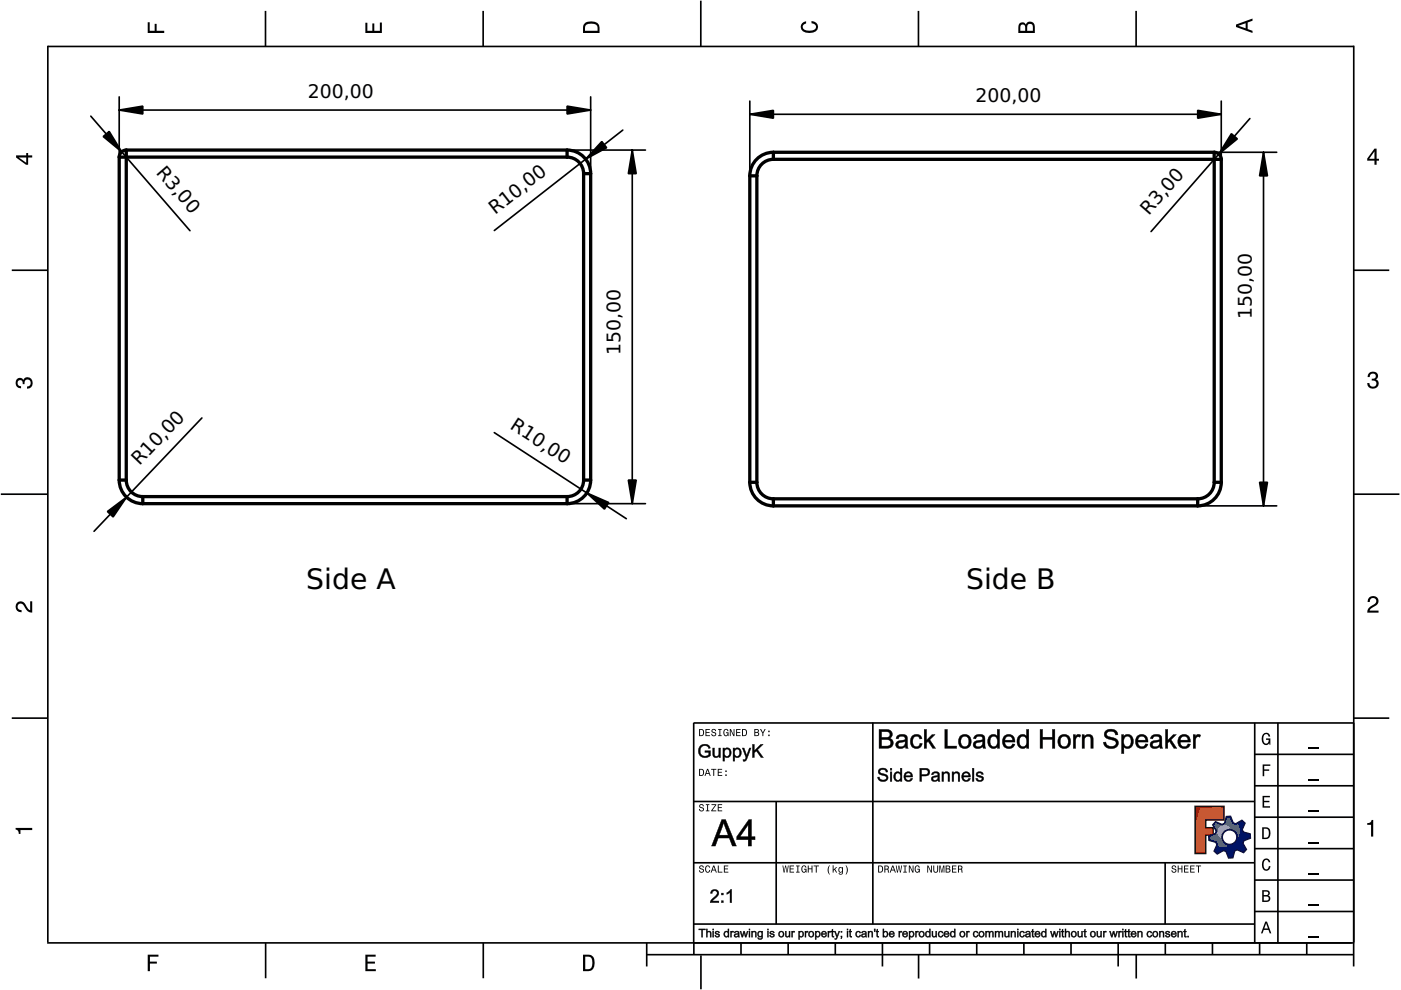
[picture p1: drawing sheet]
<svg xmlns="http://www.w3.org/2000/svg" width="297mm" height="210mm" viewBox="0 0 297 210" stroke-linecap="round" stroke-linejoin="round" font-family="sans-serif">
<defs><g id="words">
<g font-size="6">
<text x="64.9" y="125">Side A</text>
<text x="204.8" y="124.9">Side B</text>
</g>
<g font-size="4">
<text x="65.3" y="20.8">200,00</text>
<text x="206.9" y="21.7">200,00</text>
<text x="33" y="36.7" transform="rotate(49 33 36.7)">R3,00</text>
<text x="105" y="45.6" transform="rotate(-38 105 45.6)">R10,00</text>
<text x="243.6" y="45.8" transform="rotate(-49 243.6 45.8)">R3,00</text>
<text x="265.4" y="67.6" transform="rotate(-90 265.4 67.6)">150,00</text>
<text x="131.6" y="75.3" transform="rotate(-90 131.6 75.3)">150,00</text>
<text x="108" y="90.8" transform="rotate(33 108 90.8)">R10,00</text>
<text x="29.6" y="98.9" transform="rotate(-46 29.6 98.9)">R10,00</text>
</g>
</g></defs>
<g fill="none" stroke="#000" stroke-width=".35">
<path d="M10.1 9.7v190.1M10.1 9.9h277M56.3 2.3v7.5M102.4 2.3v7.5M148.6 .1v9.8M194.7 2.3v7.5M240.9 2.3v7.5M287 9.7v195.2M2.5 57.3h7.5M287.1 57.3h7.4M.2 104.8h10M287 104.8h9.7"/>
<path d="M2.5 152.3h7.5M147 153.3h140.1M147.1 153.3v49.1M185.1 153.2v42.8M266 159.9h21M266 153.3v46.7M270.9 153.3v46.7M287.1 152.3h7.4M147 169.9h119M164.6 169.9v26M266 179.9h21M266 173.3h21"/>
<path d="M266 166.6h21M10 199.9h277.1M56.3 199.9v7.5M102.5 199.9v7.5M137.1 199.9v5M147 195.9h119M147 182.9h119M157.1 199.9v2.5M167.1 199.9v2.5M177.1 199.9v2.5M187.1 199.9v5M197.1 199.9v2.5"/>
<path d="M207.1 199.9v2.5M217.1 199.9v2.5M227.1 199.9v2.5M237.1 199.9v5M247 182.9v13M247.1 199.9v2.5M257.1 199.9v2.5M266 193.3h21M266 186.6h21M267.1 199.9v2.5M277.1 199.9v2.5M137.1 202.4h150"/>
<path d="M148.6 202.6v7.2M194.8 202.4v5.1M240.9 202.4v5.1"/>
</g>
<g fill="#000">
<path d="M31.3 4.7h.4v1.8h1.1v-1.4h.4v1.4h1.6v.5h-3.5z" fill-rule="evenodd"/>
<path d="M77.5 4.8h.4v1.7h1v-1.5h.5v1.5h1.1v-1.7h.5v2.2h-3.5z" fill-rule="evenodd"/>
<path d="M124.1 4.9a2.19 2.19 0 0 0-.5 2.1h3.5v-1.2a1.42 1.42 0 0 0-1.7-1.3zM124.3 5.2a2.14 2.14 0 0 1 2.3 .3l.1 1h-2.7l.1-1z" fill-rule="evenodd"/>
<path d="M170.1 4.9l.8-.4v.5a.7 .7 0 0 0-.7 .5 .7 .7 0 0 0 .3 .8 1.69 1.69 0 0 0 2.5-.6 .9 .9 0 0 0-.9-.8v-.5a1.24 1.24 0 0 1 1.3 1.1 1.24 1.24 0 0 1-1 1.4 2.22 2.22 0 0 1-2.5-.7l-.1-.5z" fill-rule="evenodd"/>
<path d="M216.1 5l-.2 .8v1.2h3.5v-1.3a.98 .98 0 0 0-.7-1.1 .98 .98 0 0 0-1.2 .6 .84 .84 0 0 0-1.4-.2zM216.4 5.3a.54 .54 0 0 1 .7-.1 .54 .54 0 0 1 .3 .6v.7h-1.1zM217.9 5.2a.62 .62 0 0 1 .7-.1 .62 .62 0 0 1 .4 .6v.8h-1.2z" fill-rule="evenodd"/>
<path d="M262.1 5.2v.5l3.5 1.3v-.5l-1.1-.3v-1.4l1.1-.4v-.5zM262.6 5.5l1.5-.6v1.1z" fill-rule="evenodd"/>
<path d="M3.4 32.9v.5l2.1 1.5h.5v-1.5h.8v-.5h-.8v-.5h-.4v.5zM4 33.4h1.6v1.1z" fill-rule="evenodd"/>
<path d="M291.4 31.5l-1.5 2.1v.5h1.5v.8h.5v-.8h.5v-.4h-.5v-2.2zM291.4 32.1v1.6h-1.1z" fill-rule="evenodd"/>
<path d="M3.6 80.4a.86 .86 0 0 1 1.4 .1 1.06 1.06 0 0 1 1.2-.5 1.06 1.06 0 0 1 .7 1.2 1.1 1.1 0 0 1-1.2 1.2v-.4a.71 .71 0 0 0 .8-1 .71 .71 0 0 0-1.3-.1v.6h-.4a.61 .61 0 0 0-.3-.8 .61 .61 0 0 0-.8 .2 .61 .61 0 0 0 .2 .8l.6 .2v.4a1.15 1.15 0 0 1-1.2-.6 1.15 1.15 0 0 1 .3-1.3z" fill-rule="evenodd"/>
<path d="M290.3 79.1a1.08 1.08 0 0 1 1.3-.2 1.08 1.08 0 0 1 .5 1.3l-.4 .2a1.06 1.06 0 0 1 .6 1.3 1.06 1.06 0 0 1-1.2 .7 1.1 1.1 0 0 1-1.2-1.2h.4a.71 .71 0 0 0 1 .8 .71 .71 0 0 0 .1-1.3h-.6v-.4a.61 .61 0 0 0 .8-.3 .61 .61 0 0 0-.2-.8 .61 .61 0 0 0-.8 .2l-.2 .5h-.4z" fill-rule="evenodd"/>
<path d="M3.6 127.8a1.22 1.22 0 0 1 2 .7l.4 .6 .4 .3v-1.9h.4v2.4a1.8 1.8 0 0 1-1.7-1.4 .71 .71 0 0 0-.9-.5 .71 .71 0 0 0-.5 .8 .71 .71 0 0 0 .9 .6v.4a1.18 1.18 0 0 1-1.2-.6 1.18 1.18 0 0 1 .2-1.4z" fill-rule="evenodd"/>
<path d="M290.3 126.7a1.18 1.18 0 0 1 1.9 .3 1.18 1.18 0 0 1-1 1.7l-.5 .3-.3 .5h1.9v.4h-2.4a1.8 1.8 0 0 1 1.4-1.7 .71 .71 0 0 0 .5-.9 .71 .71 0 0 0-.9-.5 .71 .71 0 0 0-.5 .8h-.4z" fill-rule="evenodd"/>
<path d="M148.2 154.6v1.5h.5a.77 .77 0 0 0 .6-.8 .77 .77 0 0 0-.6-.7zM148.4 154.8a.58 .58 0 0 1 .7 .5 .58 .58 0 0 1-.7 .6zM149.6 154.6v1.5h.9v-.2h-.7v-.5h.6v-.2h-.6v-.4h.7v-.2zM151 154.7a.53 .53 0 0 0 0 .6 .53 .53 0 0 0 .6 .2 .32 .32 0 0 1-.3 .5 .32 .32 0 0 1-.3-.4h-.2a.5 .5 0 0 0 .7 .5 .5 .5 0 0 0 .1-.8l-.4-.1a.28 .28 0 0 1-.1-.4 .28 .28 0 0 1 .4-.1 .28 .28 0 0 1 .1 .3h.2a.51 .51 0 0 0-.3-.4 .51 .51 0 0 0-.5 .1zM152.3 154.6v.2h.2v1.1h-.2v.2h.7v-.2h-.3v-1.1h.3v-.2zM153.5 154.7a.81 .81 0 0 0 .5 1.4l.3-.2 .2 .2v-.8h-.6v.1h.4l-.2 .5a.6 .6 0 0 1-.5-.6 .6 .6 0 0 1 .4-.6l.2 .3h.2l-.1-.3a.53 .53 0 0 0-.8 0zM154.7 154.6v1.5h.2v-1.3l.6 1.3h.2v-1.5h-.2v1.2l-.5-1.2zM156.1 154.6v1.5h.9v-.2h-.7v-.5h.6v-.2h-.6v-.4h.7v-.2zM157.3 154.6v1.5h.5a.77 .77 0 0 0 .6-.8 .77 .77 0 0 0-.6-.7zM157.5 154.8a.58 .58 0 0 1 .7 .5 .58 .58 0 0 1-.7 .6zM159.9 154.6v1.5h.6a.42 .42 0 0 0 .5-.3 .42 .42 0 0 0-.3-.5l.2-.2-.1-.4zM160.1 154.8h.3a.23 .23 0 0 1 .3 .2 .23 .23 0 0 1-.3 .2h-.3zM160.1 155.4h.4a.26 .26 0 0 1 .3 .2 .26 .26 0 0 1-.3 .3h-.4zM161.1 154.6l.5 .9v.6h.2v-.6l.5-.9h-.2l-.4 .7-.3-.7zM162.9 155.8v.3h.3v-.3zM162.9 154.9v.3h.3v-.3z" fill-rule="evenodd"/>
<path d="M267.8 155.7a.85 .85 0 0 1 .9-.3 .85 .85 0 0 1 .6 .8h-.3l-.1-.3a.49 .49 0 0 0-.4-.3 .49 .49 0 0 0-.5 .3 1.2 1.2 0 0 0 .4 1.8 .66 .66 0 0 0 .6-.8h-.6v-.3h.9v1.3h-.1l-.1-.3-.3 .3a.85 .85 0 0 1-1.2-.7v-1.1z" fill-rule="evenodd"/>
<path d="M3.3 175.5h3.5v.5h-2.5v.8h-.3a.77 .77 0 0 0-.7-.9z" fill-rule="evenodd"/>
<path d="M148.4 170.6a.53 .53 0 0 0 0 .6 .53 .53 0 0 0 .6 .2 .32 .32 0 0 1-.3 .5 .32 .32 0 0 1-.3-.4h-.2a.5 .5 0 0 0 .7 .6 .5 .5 0 0 0 .1-.9l-.4-.1a.28 .28 0 0 1-.1-.4 .28 .28 0 0 1 .4-.1 .28 .28 0 0 1 .1 .4h.2a.51 .51 0 0 0-.3-.5 .51 .51 0 0 0-.5 .1zM149.7 170.5v.2h.2v1.1h-.2v.2h.7v-.2h-.3v-1.1h.3v-.2zM150.8 170.5v.2h.8l-.8 1.3h1.1v-.2h-.9l.9-1.3zM152.2 170.5v1.5h.9v-.2h-.7v-.5h.6v-.2h-.6v-.4h.7v-.2z" fill-rule="evenodd"/>
<path d="M148.2 163v1.5h.5a.77 .77 0 0 0 .6-.7 .77 .77 0 0 0-.6-.8zM148.4 163.2a.57 .57 0 0 1 .7 .6 .57 .57 0 0 1-.7 .5zM149.9 163l-.5 1.5h.2l.1-.4h.6l.2 .4h.2l-.6-1.5zM150 163.2l.3 .7h-.5zM150.8 163v.2h.4v1.3h.2v-1.3h.5v-.2zM152.2 163v1.5h.9v-.2h-.7v-.5h.6v-.2h-.6v-.4h.7v-.2zM153.8 164.2v.3h.3v-.3zM153.8 163.4v.3h.3v-.3z" fill-rule="evenodd"/>
<path d="M253.4 171h6.1v2.8h-3.9v1.7h1.6v1.5h-1.6v4h-2.2z" fill-rule="evenodd"/>
<path d="M257.7 174.3l-.5 .6 .7 1.3-.2 .6-1.4 .5v.9l1.5 .4 .3 .5-.7 1.4 .7 .5 1.3-.7 .6 .2 .5 1.4 .9-.1 .3-1.4 .6-.3 1.4 .6 .5-.6-.7-1.3 .2-.6 1.4-.5-.1-.9-1.4-.4-.3-.5 .6-1.4-.6-.6-1.3 .8-.6-.2-.5-1.4h-.9l-.4 1.5-.5 .2zM259.1 177.5a1.6 1.6 0 0 1 3.2 0 1.6 1.6 0 0 1-3.2 0z" fill-rule="evenodd"/>
<path d="M267.7 168.7h1.5v.3h-1.2v.8h1.1v.3h-1.1v.8h1.3v.3h-1.6z" fill-rule="evenodd"/>
<path d="M267.7 162.1h1.6v.3h-1.3v.7h1.1v.3h-1.1v1.2h-.3z" fill-rule="evenodd"/>
<path d="M267.6 175.4v2.5h.8a1.37 1.37 0 0 0 .7-2.2 1.56 1.56 0 0 0-1.5-.3zM267.9 175.7a.98 .98 0 0 1 1.2 .7 .98 .98 0 0 1-.7 1.2h-.5z" fill-rule="evenodd"/>
<path d="M289.9 174.5a.77 .77 0 0 0 .9-.6h.4v3.5h-.5v-2.5h-.8z" fill-rule="evenodd"/>
<path d="M148.4 183.6a.53 .53 0 0 0 0 .6 .53 .53 0 0 0 .6 .2 .32 .32 0 0 1-.3 .5 .32 .32 0 0 1-.3-.4h-.2a.5 .5 0 0 0 .7 .6 .5 .5 0 0 0 .1-.9l-.4-.1a.28 .28 0 0 1-.1-.4 .28 .28 0 0 1 .4-.1 .28 .28 0 0 1 .1 .4h.2a.51 .51 0 0 0-.3-.5 .51 .51 0 0 0-.5 .1zM149.6 183.7l-.1 .2a.67 .67 0 0 0 .1 .9 .67 .67 0 0 0 .8 .1l.2-.4h-.2l-.2 .3a.6 .6 0 0 1-.5-.5 .6 .6 0 0 1 .4-.6l.3 .3h.2l-.2-.4a.5 .5 0 0 0-.8 .1zM151.2 183.5l-.5 1.5h.2l.1-.4h.6l.2 .4h.2l-.6-1.5zM151.3 183.7l.3 .7h-.5zM152.2 183.5v1.5h1v-.2h-.8v-1.3zM153.5 183.5v1.5h.9v-.2h-.7v-.5h.6v-.2h-.6v-.4h.7v-.2z" fill-rule="evenodd"/>
<path d="M165.9 183.5l.3 1.5h.1l.3-1.3 .2 1.3h.2l.2-1.5h-.1l-.2 1.3-.2-1.3h-.2l-.2 1.3-.2-1.3zM167.4 183.5v1.5h1v-.2h-.8v-.5h.7v-.2h-.7v-.4h.7v-.2zM168.8 183.5v.2h.3v1.1h-.3v.2h.7v-.2h-.2v-1.1h.2v-.2zM170.1 183.7a.82 .82 0 0 0 .5 1.3l.3-.2 .1 .2v-.8h-.5v.2h.3l-.2 .4a.6 .6 0 0 1-.5-.5 .6 .6 0 0 1 .5-.6l.2 .3h.2l-.2-.4a.53 .53 0 0 0-.7 .1zM171.3 183.5v1.5h.2v-.7h.6v.7h.2v-1.5h-.2v.6h-.6v-.6zM172.5 183.5v.2h.5v1.3h.2v-1.3h.4v-.2zM175.8 183.5a1.35 1.35 0 0 0 .2 1.9 1.84 1.84 0 0 1 0-1.9zM176.5 183.5v1.5h.2v-.4l.2-.2 .4 .6h.2l-.4-.7 .4-.5h-.2l-.6 .6v-.9zM177.9 184a.59 .59 0 0 0-.2 .7 .59 .59 0 0 0 .7 .3l.1-.2a.31 .31 0 0 1-.1 .5 .31 .31 0 0 1-.4-.2h-.2a.47 .47 0 0 0 .5 .4 .47 .47 0 0 0 .4-.5v-1.2h-.2v.2l-.3-.2zM178 184.1l.1-.1a.42 .42 0 0 1 .4 .4 .42 .42 0 0 1-.4 .5l-.1-.3zM179.3 183.5a1.85 1.85 0 0 1 0 1.9 1.22 1.22 0 0 0 0-1.9z" fill-rule="evenodd"/>
<path d="M186.2 183.5v1.5h.5a.77 .77 0 0 0 .6-.7 .77 .77 0 0 0-.6-.8zM186.4 183.7a.58 .58 0 0 1 .6 .6 .58 .58 0 0 1-.6 .5zM187.5 183.5v1.5h.2v-.6a.45 .45 0 0 1 .5 .1 .45 .45 0 0 1 .1 .5h.2l-.2-.7a.42 .42 0 0 0 .1-.5 .42 .42 0 0 0-.4-.3zM187.7 183.7h.2a.26 .26 0 0 1 .4 .3 .26 .26 0 0 1-.4 .2h-.2zM189.2 183.5l-.6 1.5h.2l.2-.4h.6l.1 .4h.2l-.5-1.5zM189.3 183.7l.2 .7h-.4zM189.9 183.5l.3 1.5h.2l.2-1.3 .2 1.3h.2l.3-1.5h-.2l-.2 1.3-.2-1.3h-.2l-.2 1.3-.2-1.3zM191.5 183.5v.2h.3v1.1h-.3v.2h.8v-.2h-.3v-1.1h.3v-.2zM192.7 183.5v1.5h.2v-1.2l.5 1.2h.3v-1.5h-.2v1.2l-.6-1.2zM194.1 183.7a.81 .81 0 0 0 .5 1.3l.3-.2 .1 .2v-.8h-.5v.2h.3l-.2 .4a.6 .6 0 0 1-.5-.5 .6 .6 0 0 1 .5-.6l.2 .3h.2l-.2-.4a.53 .53 0 0 0-.7 .1zM196.6 183.5v1.5h.2v-1.2l.6 1.2h.2v-1.5h-.2v1.2l-.6-1.2zM197.9 183.5v.9a.52 .52 0 0 0 .5 .6 .52 .52 0 0 0 .5-.6v-.9h-.2v.9a.33 .33 0 0 1-.3 .5 .33 .33 0 0 1-.3-.5v-.9zM199.2 183.5v1.5h.1v-1.4l.3 1.4h.2l.3-1.4v1.4h.1v-1.5h-.2l-.3 1.3-.3-1.3zM200.5 183.5v1.5h.6a.42 .42 0 0 0 .4-.3 .42 .42 0 0 0-.2-.5l.2-.2-.1-.4zM200.7 183.7h.3a.23 .23 0 0 1 .3 .2 .23 .23 0 0 1-.3 .2h-.3zM200.7 184.3h.3a.26 .26 0 0 1 .3 .3 .26 .26 0 0 1-.3 .2h-.3zM201.8 183.5v1.5h1v-.2h-.8v-.5h.7v-.2h-.7v-.4h.8v-.2zM203.1 183.5v1.5h.2v-.6a.45 .45 0 0 1 .5 .1 .45 .45 0 0 1 .1 .5h.2l-.2-.7a.42 .42 0 0 0 .1-.5 .42 .42 0 0 0-.4-.3zM203.3 183.7h.3a.26 .26 0 0 1 .3 .3 .26 .26 0 0 1-.4 .2h-.2z" fill-rule="evenodd"/>
<path d="M248.5 183.6a.53 .53 0 0 0 0 .6 .53 .53 0 0 0 .6 .2 .32 .32 0 0 1-.2 .5 .32 .32 0 0 1-.3-.4h-.2a.5 .5 0 0 0 .6 .6 .5 .5 0 0 0 .2-.9l-.4-.1a.28 .28 0 0 1-.1-.4 .28 .28 0 0 1 .3-.1 .28 .28 0 0 1 .2 .4h.2a.51 .51 0 0 0-.3-.5 .51 .51 0 0 0-.6 .1zM249.7 183.5v1.5h.2v-.7h.6v.7h.2v-1.5h-.2v.6h-.6v-.6zM251 183.5v1.5h1v-.2h-.8v-.5h.7v-.2h-.7v-.4h.8v-.2zM252.3 183.5v1.5h1v-.2h-.8v-.5h.7v-.2h-.7v-.4h.8v-.2zM253.5 183.5v.2h.5v1.3h.2v-1.3h.5v-.2z" fill-rule="evenodd"/>
<path d="M268.3 195.4l-1 2.5h.4l.2-.7h1l.3 .7h.3l-.9-2.5zM268.4 195.8l.4 1.1h-.7z" fill-rule="evenodd"/>
<path d="M267.6 188.7v2.5h1a.7 .7 0 0 0 .7-.5 .7 .7 0 0 0-.4-.8 .61 .61 0 0 0 .3-.8 .61 .61 0 0 0-.7-.4zM267.9 189h.6a.38 .38 0 0 1 .4 .4 .38 .38 0 0 1-.5 .4h-.5zM267.9 190.1h.6a.44 .44 0 0 1 .5 .4 .44 .44 0 0 1-.5 .4h-.6z" fill-rule="evenodd"/>
<path d="M267.8 182.3a.85 .85 0 0 1 .9-.3 .85 .85 0 0 1 .6 .8h-.3l-.1-.2a.47 .47 0 0 0-.4-.3 .47 .47 0 0 0-.4 .3 1.21 1.21 0 0 0 .4 1.7 .64 .64 0 0 0 .5-.7h.4a.89 .89 0 0 1-.8 1 .89 .89 0 0 1-1-.7v-1.1z" fill-rule="evenodd"/>
<path d="M31.3 202.4h2.3v.4h-1.8v1.1h1.5v.4h-1.5v1.6h-.5z" fill-rule="evenodd"/>
<path d="M77.5 202.4h2.1v.4h-1.7v1.1h1.6v.4h-1.6v1.2h1.8v.4h-2.2z" fill-rule="evenodd"/>
<path d="M123.6 202.4v3.5h1.2a1.42 1.42 0 0 0 1.3-1.7 1.38 1.38 0 0 0-1.3-1.8zM124.1 202.8l1 .1a1.89 1.89 0 0 1 0 2.5l-1 .1z" fill-rule="evenodd"/>
</g>
<path d="M277.3 158.6h2.2M277.3 178.6h2.2M277.3 172h2.2M277.3 165.3h2.2M277.3 198.6h2.2M277.3 192h2.2M277.3 185.3h2.2" fill="none" stroke="#000" stroke-width=".25"/>
<g fill="#000">
<path d="M148.5 158.1a1.23 1.23 0 0 1 2.1 .6h-.3a.93 .93 0 0 0-.9-.6 .93 .93 0 0 0-.8 .6 1.07 1.07 0 0 0 .2 1.4 1.07 1.07 0 0 0 1.4-.1l.1-.5-.9 .1v-.5h1.3v1.1a1.54 1.54 0 0 1-2.3 .1 1.54 1.54 0 0 1 .1-2.2zM148.6 158.1a1.45 1.45 0 0 0-.1 2.1 1.45 1.45 0 0 0 2.1 0v-1h-1.1v.3h.8v.5a1.13 1.13 0 0 1-1.9-.6 1.13 1.13 0 0 1 1.6-1.2l.3 .5 .2-.1a1.2 1.2 0 0 0-1.9-.5zM151.1 158.6h.4v1.5a.48 .48 0 0 0 .6 .2 .48 .48 0 0 0 .3-.6v-1.1h.4v2h-.4v-.3a.73 .73 0 0 1-.7 .4 .73 .73 0 0 1-.6-.5zM151.1 158.6l.1 1.5a.68 .68 0 0 0 .6 .5 .68 .68 0 0 0 .7-.4l-.1 .4h.3v-2h-.3l.1 1.1a.55 .55 0 0 1-.5 .7 .55 .55 0 0 1-.6-.7l.1-1.1zM153.2 158.6h.4v.3a.81 .81 0 0 1 .9-.3 .81 .81 0 0 1 .6 .8 .92 .92 0 0 1-.4 1.1 .92 .92 0 0 1-1.1-.1l.1 1h-.5zM153.3 158.6v2.8h.3v-1.1a.86 .86 0 0 0 1.1 .1 .86 .86 0 0 0 .2-1.2 .74 .74 0 0 0-.6-.6 .74 .74 0 0 0-.8 .4l.1-.4zM153.8 159a.73 .73 0 0 0-.2 .8 .73 .73 0 0 0 .7 .5 .74 .74 0 0 0 .3-.8 .74 .74 0 0 0-.6-.6zM153.7 159a.65 .65 0 0 1 .9 0 .65 .65 0 0 1 .1 .8 .6 .6 0 0 1-.7 .6 .6 .6 0 0 1-.5-.8zM155.4 158.6h.4l-.1 .3a.81 .81 0 0 1 1-.3 .81 .81 0 0 1 .5 .8 .92 .92 0 0 1-.3 1.1 .92 .92 0 0 1-1.2-.1l.1 1h-.4zM155.4 158.6v2.8h.4l-.1-1.1a.86 .86 0 0 0 1.2 .1 .86 .86 0 0 0 .2-1.2 .74 .74 0 0 0-.6-.6 .74 .74 0 0 0-.8 .4v-.4zM155.9 159a.73 .73 0 0 0-.1 .8 .73 .73 0 0 0 .7 .5 .74 .74 0 0 0 .3-.8 .74 .74 0 0 0-.7-.6zM155.9 159a.65 .65 0 0 1 .8 0 .65 .65 0 0 1 .2 .8 .6 .6 0 0 1-.8 .6 .6 .6 0 0 1-.4-.8zM157.3 158.6h.5l.5 1.6 .6-1.6h.4l-1 2.5a.49 .49 0 0 1-.8 .3v-.4h.4l.3-.4zM157.4 158.6l.8 2-.3 .5h-.4l.1 .3h.3l.4-.4 .9-2.4h-.3l-.6 1.6-.5-1.6zM159.5 157.8h.5v1.4l1.3-1.4h.6l-1.3 1.2 1.3 1.6h-.6l-.9-1.4-.5 .4 .1 1h-.5zM159.5 157.8v2.8h.4v-1l.5-.5 .9 1.5h.5l-1.2-1.7 1.2-1.1h-.5l-1.4 1.5v-1.5z"/>
<path d="M148.5 158.1a1.27 1.27 0 0 1 2.1 .5l-.3 .1a1 1 0 0 0-1.4-.5 1 1 0 0 0-.4 1.4 1.1 1.1 0 0 0 1.8 .4v-.5h-.8v-.3h1.1v1a1.5 1.5 0 0 1-2.1 .1 1.5 1.5 0 0 1 0-2.2zM151.1 158.6h.4v1.1a.5 .5 0 0 0 .5 .7 .5 .5 0 0 0 .4-.7v-1.1h.3v2h-.3v-.3a.71 .71 0 0 1-.8 .3 .71 .71 0 0 1-.5-.8zM153.3 158.6h.3v.3a.89 .89 0 0 1 1.2-.1 .89 .89 0 0 1 .2 1.2 .8 .8 0 0 1-1.4 .4v1h-.3zM153.8 159a.73 .73 0 0 0-.2 .9 .73 .73 0 0 0 .8 .4 .74 .74 0 0 0 .3-.9 .74 .74 0 0 0-.8-.5zM155.4 158.6h.3v.3a.89 .89 0 0 1 1.2-.1 .89 .89 0 0 1 .2 1.2 .8 .8 0 0 1-1.3 .4v1h-.4zM155.9 159a.73 .73 0 0 0-.2 .9 .73 .73 0 0 0 .8 .4 .74 .74 0 0 0 .4-.9 .74 .74 0 0 0-.9-.5zM157.4 158.6h.4l.5 1.6 .6-1.6h.3l-.7 2a.74 .74 0 0 1-.9 .8l-.1-.3a.45 .45 0 0 0 .7-.5zM159.5 157.8h.4v1.4l1.4-1.4h.5l-1.2 1.2 1.2 1.6h-.5l-.9-1.4-.5 .4v1h-.4z"/>
<path d="M186.3 154.6h1.6a1.03 1.03 0 0 1 1.3 .6 1.03 1.03 0 0 1-.6 1.3 1.09 1.09 0 0 1 .8 1.2 1.09 1.09 0 0 1-1 1h-2.1zM186.4 154.7v4l1.5-.1a1.08 1.08 0 0 0 1.4-.7 1.08 1.08 0 0 0-.8-1.4 .97 .97 0 0 0 .6-1.2 .97 .97 0 0 0-1.2-.6zM186.9 155.1v1.2h.9a.63 .63 0 0 0 .8-.6 .63 .63 0 0 0-.9-.5zM186.9 155.1h.8a.69 .69 0 0 1 .9 .3 .69 .69 0 0 1-.3 .9l-1.4 .1zM186.9 156.8v1.4l1-.1a.69 .69 0 0 0 .9-.7 .69 .69 0 0 0-1-.5zM186.9 156.8h.9a.74 .74 0 0 1 1.1 .4 .74 .74 0 0 1-.6 1h-1.4zM190.3 155.9a1.33 1.33 0 0 1 2.1 .5l.1 1.7 .1 .6h-.6l-.1-.4a1.26 1.26 0 0 1-2-.2 1.17 1.17 0 0 1 1.5-1.2l.5-.1a.74 .74 0 0 0-.7-.7 .74 .74 0 0 0-.8 .6l-.5-.1zM190.3 156l-.3 .6 .5 .1a.75 .75 0 0 1 .5-.7 .75 .75 0 0 1 .8 .3v-.1a.37 .37 0 0 1 .2 .4 .37 .37 0 0 1-.3 .3l-1.1 .2a.88 .88 0 0 0-.6 1.2 1.34 1.34 0 0 0 2-.1v.5h.6l-.2-.6v-1.8a1.37 1.37 0 0 0-2.1-.3zM190.6 157.6l-.1 .1a.62 .62 0 0 0 .5 .7 .62 .62 0 0 0 .7-.4l.2-.8zM190.5 157.5l1.4-.4a.92 .92 0 0 1-.3 1.1 .92 .92 0 0 1-1.2-.1zM193.4 156a1.21 1.21 0 0 1 1.3-.3 1.21 1.21 0 0 1 .8 1h-.5a.77 .77 0 0 0-1-.5 .77 .77 0 0 0-.4 1 .76 .76 0 0 0 .5 1.1 .76 .76 0 0 0 .9-.8l.5 .1a1.3 1.3 0 0 1-1.5 1.2 1.3 1.3 0 0 1-1-1.6l.1-.8zM193.5 156a1.47 1.47 0 0 0-.3 1.9 1.47 1.47 0 0 0 1.7 .7l.4-.4 .2-.5-.5-.1a.78 .78 0 0 1-.7 .8 .78 .78 0 0 1-.8-.8 1 1 0 0 1 .1-1.1 1 1 0 0 1 1.1-.4l.3 .6 .5-.1a1.21 1.21 0 0 0-2-.6zM195.9 154.6h.6l-.1 2.3 1.2-1.2h.7l-1.2 1.1 1.3 1.9h-.7l-.9-1.5-.4 .3 .1 1.2h-.6zM196 154.7v4h.4v-1.2l.4-.4 .9 1.6h.6l-1.2-1.9 1.1-1h-.6l-1.2 1.3v-2.4zM200.3 154.6h.6v3.6l2-.1v.6h-2.6zM200.3 154.7v4h2.5v-.5h-2l.1-3.5zM203.6 156a1.49 1.49 0 0 1 1.9 0 1.49 1.49 0 0 1 .4 1.8 1.44 1.44 0 0 1-1.9 .9 1.44 1.44 0 0 1-.8-1.9zM203.7 156a1.51 1.51 0 0 0-.4 1.8 1.51 1.51 0 0 0 1.7 .8 1.47 1.47 0 0 0 .8-2 1.47 1.47 0 0 0-2.1-.6zM204 156.4a1.07 1.07 0 0 0-.3 1.2 1.07 1.07 0 0 0 1.1 .6 1.08 1.08 0 0 0 .6-1.2 1.08 1.08 0 0 0-1.1-.8zM203.9 156.4a.98 .98 0 0 1 1.3-.1 .98 .98 0 0 1 .2 1.3 .9 .9 0 0 1-1 .7 .9 .9 0 0 1-.7-1.1zM206.7 155.9a1.33 1.33 0 0 1 2.2 .5v1.7l.2 .6h-.7v-.4a1.26 1.26 0 0 1-2.1-.2 1.17 1.17 0 0 1 1.5-1.2l.5-.1a.71 .71 0 0 0-.7-.7 .71 .71 0 0 0-.7 .6l-.5-.1zM206.8 156l-.4 .6 .5 .1a.75 .75 0 0 1 .5-.7 .75 .75 0 0 1 .8 .3v-.1a.37 .37 0 0 1 .2 .4 .37 .37 0 0 1-.3 .3l-1.1 .2a.88 .88 0 0 0-.5 1.2 1.34 1.34 0 0 0 1.9-.1l.1 .5h.5l-.2-.6v-1.8a1.37 1.37 0 0 0-2-.3zM207 157.6l-.1 .1a.62 .62 0 0 0 .5 .7 .62 .62 0 0 0 .7-.4l.2-.8zM207 157.5l1.4-.4a.92 .92 0 0 1-.4 1.1 .92 .92 0 0 1-1.2-.1zM209.8 156a1.04 1.04 0 0 1 1.6 .1v-1.5h.6v4.1h-.6l.1-.4a1.01 1.01 0 0 1-1.7 .1 1.92 1.92 0 0 1 0-2.4zM209.8 156.1a1.5 1.5 0 0 0-.3 1.6 1.5 1.5 0 0 0 1.5 .9l.5-.5v.6h.4v-4h-.5l.1 1.5a1.03 1.03 0 0 0-1.7-.1zM210.2 156.4a1.21 1.21 0 0 0 .5 1.9 1.13 1.13 0 0 0 .7-1.1 1.13 1.13 0 0 0-.7-1zM210.1 156.3a.86 .86 0 0 1 1.1-.1 .86 .86 0 0 1 .3 1.1 .87 .87 0 0 1-.8 1.1 .87 .87 0 0 1-.8-1.2zM212.9 156.1a1.37 1.37 0 0 1 1.6-.3 1.37 1.37 0 0 1 .7 1.6l-2.1-.1a.82 .82 0 0 0 .6 1 .82 .82 0 0 0 1-.6h.5a1.19 1.19 0 0 1-1.6 1 1.62 1.62 0 0 1-.7-2.6zM212.9 156.1a1.46 1.46 0 0 0-.1 2 1.46 1.46 0 0 0 1.9 .3l.5-.6-.5-.1a.85 .85 0 0 1-1.1 .6 .85 .85 0 0 1-.6-1h2.1a1.31 1.31 0 0 0-.6-1.4 1.31 1.31 0 0 0-1.6 .2zM213.3 156.4l-.2 .5h1.5a.76 .76 0 0 0-.4-.7 .76 .76 0 0 0-.9 .2zM213.3 156.3l.6-.2 .4 .1 .3 .3 .1 .5h-1.7zM216 156a1.04 1.04 0 0 1 1.6 .1v-1.5h.6v4.1h-.6l.1-.4a1.01 1.01 0 0 1-1.7 .1 1.92 1.92 0 0 1 0-2.4zM216 156.1a1.5 1.5 0 0 0-.3 1.6 1.5 1.5 0 0 0 1.5 .9l.5-.5v.6h.4v-4h-.5l.1 1.5a1.03 1.03 0 0 0-1.7-.1zM216.4 156.4a1.21 1.21 0 0 0 .5 1.9 1.13 1.13 0 0 0 .7-1.1 1.13 1.13 0 0 0-.7-1zM216.3 156.3a.86 .86 0 0 1 1.1-.1 .86 .86 0 0 1 .3 1.1 .87 .87 0 0 1-.8 1.1 .87 .87 0 0 1-.8-1.2zM220.5 154.6h.6v1.7h2v-1.7h.6v4.1h-.6v-1.9h-2.1l.1 1.9h-.6zM220.5 154.7v4h.5v-2h2.2l-.1 2h.6v-4h-.6l.1 1.6h-2.2v-1.6zM224.7 156a1.49 1.49 0 0 1 1.9 0 1.49 1.49 0 0 1 .4 1.8 1.44 1.44 0 0 1-1.9 .9 1.44 1.44 0 0 1-.8-1.9zM224.7 156a1.51 1.51 0 0 0-.3 1.8 1.51 1.51 0 0 0 1.7 .8 1.47 1.47 0 0 0 .7-2 1.47 1.47 0 0 0-2.1-.6zM225.1 156.4a1.07 1.07 0 0 0-.3 1.2 1.07 1.07 0 0 0 1.1 .6 1.08 1.08 0 0 0 .6-1.2 1.08 1.08 0 0 0-1.1-.8zM225 156.4a.98 .98 0 0 1 1.3-.1 .98 .98 0 0 1 .2 1.3 .9 .9 0 0 1-1.1 .7 .9 .9 0 0 1-.7-1.1zM227.5 155.7h.5v.5a.68 .68 0 0 1 .5-.5 .68 .68 0 0 1 .7 .2l-.2 .5a.61 .61 0 0 0-.7 0 .61 .61 0 0 0-.2 .7v1.6h-.6zM227.6 155.8v2.9h.5v-2.1a.48 .48 0 0 1 .4-.4 .48 .48 0 0 1 .5 .1l.1-.4a.76 .76 0 0 0-1.1 .3v-.4zM229.4 155.7h.5v.5a1.05 1.05 0 0 1 1.2-.5 1.05 1.05 0 0 1 .7 1.2v1.8h-.6v-1.8a.67 .67 0 0 0-.7-.7 .67 .67 0 0 0-.5 .9v1.6h-.6zM229.4 155.8v2.9h.5v-1.6a.75 .75 0 0 1 .6-1 .75 .75 0 0 1 .8 .8v1.8h.5l-.1-2.3a1.05 1.05 0 0 0-.9-.7 1.05 1.05 0 0 0-1 .6l.1-.5zM234.4 154.9a1.61 1.61 0 0 1 2.7 .9l-.6 .1a.98 .98 0 0 0-.8-.8 .98 .98 0 0 0-1 .6l.3 .4 1 .2a1.23 1.23 0 0 1 1.2 1.4 1.23 1.23 0 0 1-1.5 1.1 1.41 1.41 0 0 1-1.7-1.5h.5a1.13 1.13 0 0 0 .9 .9 1.13 1.13 0 0 0 1.2-.6l-.3-.4-1.6-.6a.96 .96 0 0 1-.3-1.7zM234.4 155a.99 .99 0 0 0-.2 1.1 .99 .99 0 0 0 .9 .6l1.1 .3a.66 .66 0 0 1 .5 .8 .66 .66 0 0 1-.9 .5 1.06 1.06 0 0 1-1.3-1l-.5 .1a1.65 1.65 0 0 0 1.4 1.3 1.65 1.65 0 0 0 1.7-1 1.1 1.1 0 0 0-.6-1.1l-1.7-.6a.56 .56 0 0 1-.2-.7 .56 .56 0 0 1 .6-.3 .89 .89 0 0 1 1.3 .8h.5a1.54 1.54 0 0 0-2.6-.8zM237.7 155.7h.6l-.1 .4a1.15 1.15 0 0 1 1.4-.4 1.15 1.15 0 0 1 .7 1.2 1.31 1.31 0 0 1-.4 1.6 1.31 1.31 0 0 1-1.7-.1l.1 1.4h-.6zM237.8 155.8v4h.5l-.1-1.6a1.17 1.17 0 0 0 1.5 .3 1.17 1.17 0 0 0 .6-1.3 1.14 1.14 0 0 0-.7-1.3 1.14 1.14 0 0 0-1.4 .4v-.5zM238.5 156.4a1.18 1.18 0 0 0 .5 1.9 1.15 1.15 0 0 0 .8-1.1 1.15 1.15 0 0 0-.8-1.1zM238.4 156.3a.83 .83 0 0 1 1.1-.1 .83 .83 0 0 1 .3 1 .88 .88 0 0 1-.8 1.2 .88 .88 0 0 1-.8-1.2zM241.1 156.1a1.37 1.37 0 0 1 1.6-.3 1.37 1.37 0 0 1 .7 1.6l-2.1-.1a.82 .82 0 0 0 .6 1 .82 .82 0 0 0 1-.6h.5a1.19 1.19 0 0 1-1.6 1 1.62 1.62 0 0 1-.7-2.6zM241.1 156.1a1.46 1.46 0 0 0-.1 2 1.46 1.46 0 0 0 1.9 .3l.5-.6-.5-.1a.85 .85 0 0 1-1.1 .6 .85 .85 0 0 1-.6-1h2.1a1.31 1.31 0 0 0-.6-1.4 1.31 1.31 0 0 0-1.6 .2zM241.6 156.4l-.3 .5h1.5a.76 .76 0 0 0-.4-.7 .76 .76 0 0 0-.8 .2zM241.5 156.3l.6-.2 .4 .1 .3 .3 .1 .5h-1.7zM244.2 155.9a1.33 1.33 0 0 1 2.2 .5v1.7l.2 .6h-.6l-.1-.4a1.26 1.26 0 0 1-2.1-.2 1.17 1.17 0 0 1 1.5-1.2l.5-.1a.71 .71 0 0 0-.7-.7 .71 .71 0 0 0-.7 .6l-.5-.1zM244.3 156l-.4 .6 .5 .1a.75 .75 0 0 1 .5-.7 .75 .75 0 0 1 .8 .3v-.1a.37 .37 0 0 1 .2 .4 .37 .37 0 0 1-.3 .3l-1.1 .2a.88 .88 0 0 0-.5 1.2 1.34 1.34 0 0 0 1.9-.1l.1 .5h.5l-.2-.6v-1.8a1.37 1.37 0 0 0-2-.3zM244.5 157.6v.1a.62 .62 0 0 0 .4 .7 .62 .62 0 0 0 .7-.4l.2-.8zM244.5 157.5l1.4-.4a.92 .92 0 0 1-.4 1.1 .92 .92 0 0 1-1.2-.1zM247.1 154.6h.5v2.3l1.1-1.2h.8l-1.2 1.1 1.3 1.9h-.7l-1-1.5-.3 .3v1.2h-.5zM247.1 154.7v4h.5l-.1-1.2 .4-.4 1 1.6h.6l-1.3-1.9 1.2-1h-.6l-1.3 1.3 .1-2.4zM250.1 156.1a1.37 1.37 0 0 1 1.6-.3 1.37 1.37 0 0 1 .7 1.6l-2.1-.1a.82 .82 0 0 0 .6 1 .82 .82 0 0 0 1-.6h.5a1.19 1.19 0 0 1-1.6 1 1.62 1.62 0 0 1-.7-2.6zM250.1 156.1a1.46 1.46 0 0 0-.1 2 1.46 1.46 0 0 0 1.9 .3l.5-.6-.5-.1a.85 .85 0 0 1-1.1 .6 .85 .85 0 0 1-.6-1h2.1a1.31 1.31 0 0 0-.6-1.4 1.31 1.31 0 0 0-1.6 .2zM250.5 156.4l-.2 .5h1.5a.76 .76 0 0 0-.4-.7 .76 .76 0 0 0-.9 .2zM250.5 156.3l.6-.2 .4 .1 .3 .3 .1 .5h-1.7zM252.9 155.7h.6l-.1 .5a.68 .68 0 0 1 .5-.5 .68 .68 0 0 1 .7 .2l-.2 .5a.61 .61 0 0 0-.7 0 .61 .61 0 0 0-.2 .7v1.6h-.6zM253 155.8v2.9h.5l.1-2.1a.48 .48 0 0 1 .3-.4 .48 .48 0 0 1 .5 .1l.1-.4a.76 .76 0 0 0-1.1 .3v-.4z"/>
<path d="M186.4 154.7h1.5a1.01 1.01 0 0 1 1.2 .6 1.01 1.01 0 0 1-.5 1.2 1.13 1.13 0 0 1 .7 1.5 1.13 1.13 0 0 1-1.4 .7h-1.5zM186.9 155.1v1.2h.9a.66 .66 0 0 0 .9-.6 .66 .66 0 0 0-1-.6zM186.9 156.8v1.4h1a.73 .73 0 0 0 1-.8 .73 .73 0 0 0-1.1-.6zM190.3 156a1.4 1.4 0 0 1 2.1 .3l.2 2.4h-.6l-.1-.4a1.19 1.19 0 0 1-2-.4 1.19 1.19 0 0 1 1.5-1h.3a.41 .41 0 0 0 .2-.5 .41 .41 0 0 0-.5-.3l-.7 .1-.2 .5-.5-.1zM190.6 157.6a.54 .54 0 0 0 0 .7 .54 .54 0 0 0 .7 0 .89 .89 0 0 0 .6-1.1zM193.4 156a1.23 1.23 0 0 1 2.1 .6l-.5 .1a.79 .79 0 0 0-1-.6 .79 .79 0 0 0-.5 1.1 .8 .8 0 0 0 .6 1.1 .8 .8 0 0 0 .9-.7l.5 .1a1.31 1.31 0 0 1-1.6 1 1.31 1.31 0 0 1-.9-1.8zM196 154.7h.4v2.2l1.2-1.1h.6l-1.1 1 1.2 1.9h-.6l-.9-1.5-.4 .3v1.2h-.4zM200.3 154.7h.6v3.5h1.9v.5h-2.5zM203.7 156a1.47 1.47 0 0 1 2.2 1 1.47 1.47 0 0 1-1.9 1.6 1.68 1.68 0 0 1-.3-2.6zM204 156.4a1.11 1.11 0 0 0-.3 1.2 1.11 1.11 0 0 0 1.1 .7 1.13 1.13 0 0 0 .6-1.3 1.13 1.13 0 0 0-1.1-.9zM206.7 156a1.4 1.4 0 0 1 2.1 .3l.2 2.4h-.5l-.1-.4a1.19 1.19 0 0 1-2.1-.4 1.19 1.19 0 0 1 1.5-1h.3a.41 .41 0 0 0 .2-.5 .41 .41 0 0 0-.4-.3l-.8 .1-.2 .5-.5-.1zM207 157.6a.54 .54 0 0 0 .1 .7 .54 .54 0 0 0 .7 0 .89 .89 0 0 0 .5-1.1zM209.8 156a1.07 1.07 0 0 1 1.6 .1v-1.4h.5v4h-.4v-.4a1.25 1.25 0 0 1-1.6 .2 1.25 1.25 0 0 1-.5-1.6zM210.1 156.4a1.25 1.25 0 0 0 .6 1.9 1.17 1.17 0 0 0 .8-1.1 1.17 1.17 0 0 0-.8-1.1zM212.9 156.1a1.35 1.35 0 0 1 1.6-.2 1.35 1.35 0 0 1 .7 1.4h-2.2a.84 .84 0 0 0 .7 1 .84 .84 0 0 0 1-.6l.5 .1a1.42 1.42 0 0 1-2 .8 1.42 1.42 0 0 1-.6-2zM213.3 156.3l-.2 .6h1.6a.8 .8 0 0 0-.5-.7 .8 .8 0 0 0-.9 .1zM216 156a1.07 1.07 0 0 1 1.6 .1v-1.4h.5v4h-.4v-.4a1.25 1.25 0 0 1-1.6 .2 1.25 1.25 0 0 1-.5-1.6zM216.3 156.4a1.25 1.25 0 0 0 .6 1.9 1.17 1.17 0 0 0 .8-1.1 1.17 1.17 0 0 0-.8-1.1zM220.5 154.7h.5v1.6h2.1v-1.6h.6v4h-.6v-1.9h-2.1v1.9h-.5zM224.7 156a1.47 1.47 0 0 1 2.3 1 1.47 1.47 0 0 1-1.9 1.6 1.68 1.68 0 0 1-.4-2.6zM225 156.4a1.11 1.11 0 0 0-.2 1.2 1.11 1.11 0 0 0 1.1 .7 1.13 1.13 0 0 0 .6-1.3 1.13 1.13 0 0 0-1.1-.9zM227.6 155.8h.4v.4a.7 .7 0 0 1 1.1-.3l-.1 .4a.64 .64 0 0 0-.8 .1 .64 .64 0 0 0-.1 .7v1.6h-.5zM229.4 155.8h.5v.4a1.03 1.03 0 0 1 1.2-.5 1.03 1.03 0 0 1 .7 1.2v1.8h-.5v-1.8a.72 .72 0 0 0-.8-.8 .72 .72 0 0 0-.6 1v1.6h-.5zM234.4 155a1.57 1.57 0 0 1 2.6 .8h-.5a1 1 0 0 0-.9-.7 1 1 0 0 0-1 .6l.3 .4a2.99 2.99 0 0 1 2.2 1 1.32 1.32 0 0 1-1.8 1.6 1.36 1.36 0 0 1-1.3-1.3l.5-.1a1.15 1.15 0 0 0 1 .9 1.15 1.15 0 0 0 1.1-.6 1.5 1.5 0 0 0-1.5-.9 1.03 1.03 0 0 1-.9-.6 1.03 1.03 0 0 1 .2-1.1zM237.8 155.8h.4v.3a1.19 1.19 0 0 1 1.5-.3 1.19 1.19 0 0 1 .6 1.4 1.22 1.22 0 0 1-.6 1.3 1.22 1.22 0 0 1-1.4-.1v1.4h-.5zM238.5 156.4a1.23 1.23 0 0 0 .5 1.9 1.19 1.19 0 0 0 .8-1.1 1.19 1.19 0 0 0-.8-1.1zM241.1 156.1a1.35 1.35 0 0 1 1.6-.2 1.35 1.35 0 0 1 .7 1.4h-2.2a.84 .84 0 0 0 .7 1 .84 .84 0 0 0 1-.6l.5 .1a1.42 1.42 0 0 1-2 .8 1.42 1.42 0 0 1-.6-2zM241.5 156.3l-.2 .6h1.6a.8 .8 0 0 0-.5-.7 .8 .8 0 0 0-.9 .1zM244.2 156a1.4 1.4 0 0 1 2.1 .3l.2 2.4h-.5l-.1-.4a1.19 1.19 0 0 1-2.1-.4 1.19 1.19 0 0 1 1.5-1h.3a.41 .41 0 0 0 .2-.5 .41 .41 0 0 0-.4-.3l-.8 .1-.2 .5-.5-.1zM244.5 157.6a.54 .54 0 0 0 .1 .7 .54 .54 0 0 0 .7 0 .89 .89 0 0 0 .5-1.1zM247.1 154.7h.5v2.2l1.2-1.1h.6l-1.1 1 1.2 1.9h-.6l-1-1.5-.3 .3v1.2h-.5zM250.1 156.1a1.35 1.35 0 0 1 1.6-.2 1.35 1.35 0 0 1 .7 1.4h-2.2a.84 .84 0 0 0 .7 1 .84 .84 0 0 0 1-.6l.5 .1a1.42 1.42 0 0 1-2 .8 1.42 1.42 0 0 1-.6-2zM250.5 156.3l-.2 .6h1.6a.8 .8 0 0 0-.5-.7 .8 .8 0 0 0-.9 .1zM253 155.8h.4v.4a.7 .7 0 0 1 1.2-.3l-.2 .4a.64 .64 0 0 0-.8 .1 .64 .64 0 0 0-.1 .7v1.6h-.5z"/>
<path d="M153 173.7h.9l2.3 5.7h-1l-.6-1.7h-2.3l-.6 1.7h-.9zM153 173.8l-2.1 5.6h.8l.5-1.8h2.5l.6 1.8h.8l-2.3-5.6zM153.4 174.4l-.2 .8-.7 1.9h1.8zM153.4 174.4l1.1 2.7h-2.1zM158.7 173.7h.7l-.1 3.7h.8v.7l-.8-.1 .1 1.4h-.8v-1.4l-2.4 .1v-.7zM158.8 173.8l-2.6 3.6v.6h2.5l-.1 1.4h.7v-1.4h.8v-.6h-.8v-3.6zM158.6 174.9l-1.7 2.5h1.7zM158.7 174.7v2.7h-1.9z"/>
<path d="M153 173.8h.8l2.3 5.6h-.8l-.7-1.7h-2.3l-.6 1.7h-.8zM153.4 174.4l-.9 2.7h1.9zM158.8 173.8h.5v3.6h.8v.6h-.8v1.4h-.7v-1.4h-2.4v-.6zM158.6 174.9l-1.7 2.5h1.7z"/>
<path d="M186.4 163.1a1.06 1.06 0 0 1 1.1-.3 1.06 1.06 0 0 1 .7 .9h-.3a.64 .64 0 0 0-.6-.5 .64 .64 0 0 0-.7 .5l.4 .2a1.16 1.16 0 0 1 1.3 1.1 1.19 1.19 0 0 1-1.2 .8 1.19 1.19 0 0 1-1.1-1.1h.4a.75 .75 0 0 0 .7 .6 .75 .75 0 0 0 .8-.5l-1.3-.6a.67 .67 0 0 1-.2-1.1zM186.5 163.1a.75 .75 0 0 0-.1 .8 .75 .75 0 0 0 .7 .4l.5 .2a.45 .45 0 0 1 .4 .5 .45 .45 0 0 1-.5 .4 .78 .78 0 0 1-1.1-.7l-.3 .1a1.12 1.12 0 0 0 1 .9 1.12 1.12 0 0 0 1.1-.8l-.1-.4-.3-.3-1.2-.3a.63 .63 0 0 1 .4-.8 .63 .63 0 0 1 .8 .3l.1 .3h.3a1.07 1.07 0 0 0-1.7-.6zM188.7 162.8h.4v.5h-.4zM188.8 162.9v.4h.3v-.4zM188.7 163.6h.4v2.1h-.4zM188.8 163.7v2h.3v-2zM189.7 163.8a.73 .73 0 0 1 1.2 .1l-.1-1.1h.5v2.9h-.4v-.3a.74 .74 0 0 1-1.3 0 1.38 1.38 0 0 1 .1-1.6zM189.8 163.9a.98 .98 0 0 0-.2 1.2 .98 .98 0 0 0 1.1 .4l.3-.2-.1 .4h.3v-2.8h-.3v1.1a.7 .7 0 0 0-1.1-.1zM190 164.1a.66 .66 0 0 0-.1 .9 .66 .66 0 0 0 .8 .2 .66 .66 0 0 0 .2-.9 .66 .66 0 0 0-.9-.2zM190 164.1a.67 .67 0 0 1 .8 0 .67 .67 0 0 1 .1 .8 .6 .6 0 0 1-.7 .6 .6 .6 0 0 1-.4-.8zM191.9 163.9a.96 .96 0 0 1 1.2-.2 .96 .96 0 0 1 .4 1.1l-1.5-.1a.56 .56 0 0 0 .5 .7 .56 .56 0 0 0 .6-.4h.4a.91 .91 0 0 1-.7 .8 .91 .91 0 0 1-.9-.3l-.3-.8zM191.9 163.9a.99 .99 0 0 0 0 1.4 .99 .99 0 0 0 1.4 .1l.2-.3-.4-.1a.59 .59 0 0 1-.7 .4 .59 .59 0 0 1-.4-.7h1.5a1.11 1.11 0 0 0-.9-1zM192.2 164.1l-.2 .4h1.1l-.1-.4-.3-.1zM192.2 164a.57 .57 0 0 1 .6-.1 .57 .57 0 0 1 .3 .6h-1.1zM195 162.8l1.5 .1a.86 .86 0 0 1 .7 1.1 .86 .86 0 0 1-1.1 .6l-.7-.1v1.2h-.4zM195 162.9v2.8h.4l-.1-1.2h.8a.81 .81 0 0 0 1-.8 .81 .81 0 0 0-1-.8zM195.4 163.2v1h.7a.49 .49 0 0 0 .6-.3 .49 .49 0 0 0-.3-.7zM195.3 163.2h.8a.56 .56 0 0 1 .7 .5 .56 .56 0 0 1-.7 .6h-.8zM197.6 163.9a.89 .89 0 0 1 1-.4 .89 .89 0 0 1 .6 .9l.2 1.3h-.5v-.3a.73 .73 0 0 1-1.1 .3 .73 .73 0 0 1-.1-1.1l1.1-.3a.46 .46 0 0 0-.5-.4 .46 .46 0 0 0-.4 .4h-.4zM197.7 163.9l-.2 .3 .3 .1a.52 .52 0 0 1 .4-.5 .52 .52 0 0 1 .5 .2l.2 .4-1 .2a.6 .6 0 0 0-.2 .9 .99 .99 0 0 0 1.2-.2v.4h.4l-.1-.4v-1.2a.97 .97 0 0 0-1.5-.2zM197.9 164.9v.1a.43 .43 0 0 0 .4 .5 .43 .43 0 0 0 .4-.4l.1-.4zM197.9 164.9l.9-.3a.57 .57 0 0 1-.3 .8 .57 .57 0 0 1-.7-.4zM199.7 163.6h.4l-.1 .3a.73 .73 0 0 1 .9-.3 .73 .73 0 0 1 .5 .8v1.3h-.4v-1.3a.45 .45 0 0 0-.6-.5 .45 .45 0 0 0-.3 .7v1.1h-.4zM199.7 163.7v2h.4l-.1-1.1a.54 .54 0 0 1 .4-.7 .54 .54 0 0 1 .6 .5v1.3h.3v-1.6a.73 .73 0 0 0-.6-.5 .73 .73 0 0 0-.7 .5v-.4zM201.8 163.6h.4v.3a.73 .73 0 0 1 .9-.3 .73 .73 0 0 1 .4 .8v1.3h-.4v-1.3a.45 .45 0 0 0-.5-.5 .45 .45 0 0 0-.4 .7v1.1h-.4zM201.9 163.7v2h.3v-1.1a.54 .54 0 0 1 .4-.7 .54 .54 0 0 1 .6 .5v1.3h.3v-1.6a.73 .73 0 0 0-.7-.5 .73 .73 0 0 0-.7 .5l.1-.4zM204.1 163.9a.96 .96 0 0 1 1.2-.2 .96 .96 0 0 1 .4 1.1l-1.4-.1a.56 .56 0 0 0 .4 .7 .56 .56 0 0 0 .7-.4h.3a.91 .91 0 0 1-.6 .8 .91 .91 0 0 1-1-.3l-.2-.8zM204.2 163.9a.99 .99 0 0 0-.1 1.4 .99 .99 0 0 0 1.4 .1l.2-.3-.3-.1a.59 .59 0 0 1-.7 .4 .59 .59 0 0 1-.4-.7h1.4a1.11 1.11 0 0 0-.9-1zM204.5 164.1l-.2 .4h1.1l-.1-.4-.3-.1zM204.4 164a.57 .57 0 0 1 .7-.1 .57 .57 0 0 1 .3 .6h-1.2zM206.1 162.8h.4v2.9h-.4zM206.2 162.9v2.8h.3v-2.8zM207 163.8h.2a.84 .84 0 0 1 1.3 .4l-.3 .1a.41 .41 0 0 0-.4-.4 .41 .41 0 0 0-.5 .3l.4 .2a.68 .68 0 0 1 .9 .7 .68 .68 0 0 1-.9 .7 .71 .71 0 0 1-.8-.8h.3a.5 .5 0 0 0 .4 .4 .5 .5 0 0 0 .6-.3l-.1-.2-.3-.1a.66 .66 0 0 1-.8-.2 .66 .66 0 0 1 0-.8zM207.1 163.9a.59 .59 0 0 0 0 .6 .59 .59 0 0 0 .7 .3l.4 .2a.5 .5 0 0 1-.5 .5 .5 .5 0 0 1-.5-.5l-.3 .1a.82 .82 0 0 0 .8 .6 .82 .82 0 0 0 .8-.8l-.3-.3-1-.4a.48 .48 0 0 1 .5-.4 .48 .48 0 0 1 .5 .4h.3a.88 .88 0 0 0-1.4-.3z"/>
<path d="M186.4 163.1a1.09 1.09 0 0 1 1.8 .6h-.3a.65 .65 0 0 0-.7-.5 .65 .65 0 0 0-.6 .5l.3 .3a1.12 1.12 0 0 1 1.4 1 1.16 1.16 0 0 1-1.2 .7 1.16 1.16 0 0 1-1-.9l.3-.1a.76 .76 0 0 0 .8 .7 .76 .76 0 0 0 .7-.6l-.4-.3a1.03 1.03 0 0 1-1.2-1.3zM188.8 162.9h.3v.4h-.3zM188.8 163.7h.3v2h-.3zM189.8 163.8a.75 .75 0 0 1 1.1 .1v-1h.3v2.8h-.3v-.3a.9 .9 0 0 1-1.2 0 .9 .9 0 0 1-.2-1.1zM190 164.1a.74 .74 0 0 0-.2 .9 .74 .74 0 0 0 .8 .3 .75 .75 0 0 0 .4-.9 .75 .75 0 0 0-.9-.4zM191.9 163.9a.94 .94 0 0 1 1.1-.2 .94 .94 0 0 1 .5 1h-1.5a.58 .58 0 0 0 .4 .7 .58 .58 0 0 0 .7-.4l.4 .1a1 1 0 0 1-1.4 .5 1 1 0 0 1-.3-1.5zM192.2 164l-.2 .5h1.1a.55 .55 0 0 0-.3-.6 .55 .55 0 0 0-.6 .1zM195 162.9h1.1a.85 .85 0 0 1 1 .8 .85 .85 0 0 1-1 .8h-.7v1.2h-.4zM195.4 163.2v1h.7a.51 .51 0 0 0 .7-.5 .51 .51 0 0 0-.7-.5zM197.7 163.9a.86 .86 0 0 1 .9-.3 .86 .86 0 0 1 .6 .8l.1 1.3h-.4v-.3a.74 .74 0 0 1-1 .3 .74 .74 0 0 1-.4-.8l.4-.3 .9-.2a.51 .51 0 0 0-.4-.5 .51 .51 0 0 0-.6 .4l-.3-.1zM197.9 164.9a.36 .36 0 0 0 0 .5 .36 .36 0 0 0 .5 0l.4-.3v-.4zM199.7 163.7h.3v.2a.72 .72 0 0 1 .9-.3 .72 .72 0 0 1 .4 .8v1.3h-.3v-1.3a.5 .5 0 0 0-.6-.5 .5 .5 0 0 0-.3 .7v1.1h-.4zM201.9 163.7h.3v.2a.72 .72 0 0 1 .8-.3 .72 .72 0 0 1 .5 .8v1.3h-.3v-1.3a.5 .5 0 0 0-.6-.5 .5 .5 0 0 0-.4 .7v1.1h-.3zM204.2 163.9a.94 .94 0 0 1 1.1-.2 .94 .94 0 0 1 .4 1h-1.4a.58 .58 0 0 0 .4 .7 .58 .58 0 0 0 .7-.4l.3 .1a1 1 0 0 1-1.4 .5 1 1 0 0 1-.3-1.5zM204.4 164l-.1 .5h1.1a.55 .55 0 0 0-.3-.6 .55 .55 0 0 0-.7 .1zM206.2 162.9h.3v2.8h-.3zM207.1 163.8a.87 .87 0 0 1 1.4 .4h-.4a.4 .4 0 0 0-.4-.4 .4 .4 0 0 0-.3 .5l.1 .1a.86 .86 0 0 1 1 .8 .89 .89 0 0 1-.9 .5 .89 .89 0 0 1-.7-.6l.3-.1a.45 .45 0 0 0 .5 .5 .45 .45 0 0 0 .4-.6h-.1a.88 .88 0 0 1-1-.8z"/>
<path d="M148.1 196.9h1.5v.3h-.6v1.5h-.3v-1.5h-.6zM148.2 197v.2l.6-.1-.1 1.6h.3l-.1-1.6 .6 .1v-.2zM149.7 196.9h.3v.7a.47 .47 0 0 1 .5-.2 .47 .47 0 0 1 .3 .5v.8h-.3v-.8a.26 .26 0 0 0-.3-.3 .26 .26 0 0 0-.2 .4v.7h-.3zM149.8 197v1.7h.2l-.1-.7a.35 .35 0 0 1 .3-.4 .35 .35 0 0 1 .4 .3v.8h.2l-.1-.8a.42 .42 0 0 0-.3-.5 .42 .42 0 0 0-.5 .3l.1-.7zM151.1 196.9h.3v.3h-.3zM151.1 197v.2h.2v-.2zM151.1 197.4h.3v1.3h-.3zM151.1 197.4v1.3h.2v-1.3zM151.6 197.5l.3-.1a.46 .46 0 0 1 .4 0 .46 .46 0 0 1 .3 .4l-.7-.1v.2h.2a.47 .47 0 0 1 .5 .6 .47 .47 0 0 1-.7 .2l-.4-.4 .3-.1a.26 .26 0 0 0 .3 .3 .26 .26 0 0 0 .2-.3h-.2a.41 .41 0 0 1-.5-.2 .41 .41 0 0 1 0-.5zM151.7 197.6a.29 .29 0 0 0 0 .3 .29 .29 0 0 0 .2 .2l.4 .1a.21 .21 0 0 1 .1 .2 .21 .21 0 0 1-.2 .2l-.6-.3a.49 .49 0 0 0 .5 .4 .49 .49 0 0 0 .4-.5l-.7-.4a.28 .28 0 0 1 .2-.3 .28 .28 0 0 1 .3 .3h.2a.51 .51 0 0 0-.8-.2zM153.6 197.6a.44 .44 0 0 1 .7 0v-.7h.3v1.8h-.3v-.2a.5 .5 0 0 1-.5 .3 .5 .5 0 0 1-.4-.5zM153.6 197.6a.55 .55 0 0 0 0 .8 .55 .55 0 0 0 .8 0l-.1 .3h.2v-1.7h-.2l.1 .7a.44 .44 0 0 0-.8-.1zM153.8 197.7l-.1 .6 .2 .2a.38 .38 0 0 0 .4-.5 .38 .38 0 0 0-.5-.3zM153.7 197.7a.45 .45 0 0 1 .7 .4 .45 .45 0 0 1-.7 .4l-.1-.4zM154.8 197.4h.3v.2a.26 .26 0 0 1 .2-.2 .26 .26 0 0 1 .3 .1l-.1 .2-.4 .1v.9h-.3zM154.9 197.4v1.3h.2v-.9l.2-.2 .2 .1 .1-.2h-.3l-.2 .1v-.2zM155.7 197.5a.61 .61 0 0 1 .8-.1 .61 .61 0 0 1 .3 .8l.1 .5h-.4v-.2a.46 .46 0 0 1-.7 .2 .46 .46 0 0 1 .1-.7l.6-.2a.31 .31 0 0 0-.4-.2 .31 .31 0 0 0-.2 .3l-.3-.1zM155.8 197.6l-.1 .2h.2a.32 .32 0 0 1 .2-.3 .32 .32 0 0 1 .3 .2l.1 .2-.6 .1a.35 .35 0 0 0-.2 .6 .35 .35 0 0 0 .6 0l.3-.2v.3h.2l-.1-1a.55 .55 0 0 0-.9-.1zM155.9 198.2v.1a.31 .31 0 0 0 .3 .2 .31 .31 0 0 0 .3-.1v-.3zM155.9 198.2l.6-.2a.35 .35 0 0 1-.2 .6 .35 .35 0 0 1-.5-.4zM156.8 197.4h.3l.3 1 .2-1h.3l.2 1 .3-1h.3l-.4 1.3h-.3l-.2-1-.3 1h-.3zM156.9 197.4l.4 1.3h.2l.2-1 .3 1h.2l.4-1.3h-.2l-.3 1.2-.2-1.2h-.2l-.4 1-.2-1zM158.8 196.9h.3v.3h-.3zM158.8 197v.2h.2v-.2zM158.8 197.4h.3v1.3h-.3zM158.8 197.4v1.3h.2v-1.3zM159.3 197.4h.3l-.1 .2a.47 .47 0 0 1 .6-.2 .47 .47 0 0 1 .3 .5v.8h-.3v-.8a.25 .25 0 0 0-.2-.3 .25 .25 0 0 0-.3 .2v.9h-.3zM159.3 197.4v1.3h.2v-.9a.34 .34 0 0 1 .4-.3 .34 .34 0 0 1 .3 .4l-.1 .8h.3l-.1-1a.43 .43 0 0 0-.4-.3 .43 .43 0 0 0-.4 .4v-.4zM160.7 197.6l.4-.2 .4 .2v-.2h.3v1.1a.59 .59 0 0 1-.5 .7 .59 .59 0 0 1-.7-.5l.3 .1v.2h.4l.2-.2v-.3a.54 .54 0 0 1-.7 .2 .54 .54 0 0 1-.2-.6zM160.8 197.6a.55 .55 0 0 0 0 .8 .55 .55 0 0 0 .7 0v.1a.4 .4 0 0 1-.2 .5 .4 .4 0 0 1-.5-.2h-.2a.53 .53 0 0 0 .7 .3 .53 .53 0 0 0 .4-.6v-1.1h-.2l.1 .3-.5-.2zM161 197.7l-.1 .5 .1 .2a.38 .38 0 0 0 .5-.4 .38 .38 0 0 0-.5-.3zM160.9 197.7a.44 .44 0 0 1 .7 .4 .44 .44 0 0 1-.7 .3l-.1-.4zM162.7 196.9h.3v.3h-.3zM162.7 197v.2h.2v-.2zM162.7 197.4h.3v1.3h-.3zM162.7 197.4v1.3h.2v-1.3zM163.2 197.5l.3-.1a.46 .46 0 0 1 .4 0 .46 .46 0 0 1 .3 .4l-.7-.1v.2h.2a.47 .47 0 0 1 .5 .6 .47 .47 0 0 1-.7 .2l-.4-.4 .3-.1a.26 .26 0 0 0 .3 .3 .26 .26 0 0 0 .2-.3h-.2a.41 .41 0 0 1-.5-.2 .41 .41 0 0 1 0-.5zM163.3 197.6a.29 .29 0 0 0 0 .3 .29 .29 0 0 0 .2 .2l.4 .1a.21 .21 0 0 1 .1 .2 .21 .21 0 0 1-.2 .2l-.6-.3a.49 .49 0 0 0 .5 .4 .49 .49 0 0 0 .4-.5l-.7-.4a.28 .28 0 0 1 .2-.3 .28 .28 0 0 1 .4 .3h.1a.51 .51 0 0 0-.8-.2zM165 198.1a.7 .7 0 0 1 1.4 0 .7 .7 0 0 1-1.4 0zM165.1 198.1a.6 .6 0 0 0 1.2 0 .6 .6 0 0 0-1.2 0zM165.4 197.7a.4 .4 0 0 0-.1 .6 .4 .4 0 0 0 .6 .1 .4 .4 0 0 0 .1-.6 .4 .4 0 0 0-.6-.1zM165.3 197.7a.46 .46 0 0 1 .8 .4 .46 .46 0 0 1-.8 .4l-.1-.4zM166.4 197.4h.3l.1 1.1a.29 .29 0 0 0 .4-.1 .29 .29 0 0 0 0-.3v-.7h.3v1.3h-.2v-.2a.43 .43 0 0 1-.4 .3 .43 .43 0 0 1-.4-.4zM166.5 197.4v1a.43 .43 0 0 0 .5 .3 .43 .43 0 0 0 .4-.3l-.1 .3h.2v-1.3h-.2v.7a.36 .36 0 0 1-.2 .5 .36 .36 0 0 1-.4-.2v-1zM167.8 197.4h.3v.2a.26 .26 0 0 1 .2-.2 .26 .26 0 0 1 .3 .1l-.1 .2-.4 .1v.9h-.3zM167.8 197.4v1.3h.2v-.9l.2-.2 .2 .1 .1-.2h-.3l-.1 .1-.1-.2zM169.3 197.4h.3l-.1 .2a.53 .53 0 0 1 .7-.2 .53 .53 0 0 1 .3 .7 .57 .57 0 0 1-.3 .6 .57 .57 0 0 1-.7-.1l.1 .6h-.3zM169.3 197.4v1.8h.2v-.8a.53 .53 0 0 0 .7 0 .53 .53 0 0 0 .1-.7 .53 .53 0 0 0-.7-.1l-.1 .1v-.3zM169.7 197.7l-.1 .6 .1 .2a.42 .42 0 0 0 .5-.4 .42 .42 0 0 0-.4-.5zM169.6 197.7a.45 .45 0 0 1 .6 .4 .45 .45 0 0 1-.6 .4l-.1-.4zM170.6 197.4h.3v.2a.26 .26 0 0 1 .2-.2 .26 .26 0 0 1 .3 .1l-.1 .2-.4 .1v.9h-.3zM170.7 197.4v1.3h.2v-.9l.1-.2 .3 .1 .1-.2h-.3l-.2 .1v-.2zM171.4 198.1a.68 .68 0 0 1 1.3 0 .68 .68 0 0 1-1.3 0zM171.4 198.1a.6 .6 0 0 0 1.2 0 .6 .6 0 0 0-1.2 0zM171.8 197.7a.4 .4 0 0 0-.1 .6 .4 .4 0 0 0 .5 .1 .4 .4 0 0 0 .1-.6 .4 .4 0 0 0-.5-.1zM171.7 197.7a.46 .46 0 0 1 .7 .4 .46 .46 0 0 1-.7 .4l-.1-.4zM172.8 197.4h.3l-.1 .2a.53 .53 0 0 1 .7-.2 .53 .53 0 0 1 .3 .7 .57 .57 0 0 1-.3 .6 .57 .57 0 0 1-.7-.1l.1 .6h-.3zM172.8 197.4v1.8h.2v-.8a.53 .53 0 0 0 .7 0 .53 .53 0 0 0 .1-.7 .53 .53 0 0 0-.7-.1l-.1 .1v-.3zM173.2 197.7l-.1 .6 .2 .2a.42 .42 0 0 0 .4-.4 .42 .42 0 0 0-.4-.5zM173.1 197.7a.45 .45 0 0 1 .7 .4 .45 .45 0 0 1-.7 .4l-.1-.4zM174.2 197.6a.61 .61 0 0 1 .8-.2 .61 .61 0 0 1 .3 .8l-.9-.1a.34 .34 0 0 0 .3 .4 .34 .34 0 0 0 .3-.3l.3 .1a.59 .59 0 0 1-.5 .5 .59 .59 0 0 1-.7-.4v-.5zM174.3 197.6a.61 .61 0 0 0 0 1 .61 .61 0 0 0 1-.3h-.3a.37 .37 0 0 1-.4 .3 .37 .37 0 0 1-.3-.5h.9a.54 .54 0 0 0-.2-.6 .54 .54 0 0 0-.7 .1zM174.5 197.7l-.2 .2h.7v-.2zM174.4 197.6a.36 .36 0 0 1 .5 0 .36 .36 0 0 1 .1 .4h-.7zM175.5 197.4h.3v.2a.26 .26 0 0 1 .2-.2 .26 .26 0 0 1 .3 .1l-.1 .2-.4 .1v.9h-.3zM175.5 197.4v1.3h.2v-.9l.2-.2 .2 .1 .1-.2h-.3l-.1 .1-.1-.2zM176.3 197.1l.3-.2v.5h.3v.2h-.3v.8l.2 .1v.2a.36 .36 0 0 1-.3 0 .36 .36 0 0 1-.2-.4l.1-.7h-.2v-.2h.2zM176.4 197.1v.4l-.2-.1v.2h.2v.7a.27 .27 0 0 0 .1 .3 .27 .27 0 0 0 .3 0l-.3-.3v-.7h.3v-.2l-.3 .1 .1-.5zM176.8 197.4h.4l.3 1.1 .3-1.1h.3l-.6 1.6-.2 .2h-.3l-.1-.3h.4l.1-.2zM176.9 197.4l.5 1.3-.2 .3h-.2v.2l.5-.2 .5-1.6h-.2l-.3 1.2-.4-1.2zM178.2 197.4h.4v.3h-.4zM178.3 197.4v.3h.2v-.3zM178.2 198.4h.4l-.1 .5-.2 .2-.1-.2 .2-.2h-.2zM178.3 198.5v.2l.2-.1-.2 .4 .2-.5zM179.5 196.9h.3v.3h-.3zM179.6 197v.2h.2v-.2zM179.5 197.4h.3v1.3h-.3zM179.6 197.4v1.3h.2v-1.3zM180.1 197.1l.3-.2v.5h.2v.2h-.2v.8l.2 .1v.2a.36 .36 0 0 1-.4 0 .36 .36 0 0 1-.1-.4l.1-.7h-.2v-.2h.2zM180.2 197.1v.4l-.2-.1v.2h.2v.7a.27 .27 0 0 0 .1 .3 .27 .27 0 0 0 .3 0l-.3-.3v-.7h.3v-.2l-.3 .1 .1-.5zM181.5 197.5a.54 .54 0 0 1 .6-.1 .54 .54 0 0 1 .4 .4l-.2 .1a.3 .3 0 0 0-.3-.3 .3 .3 0 0 0-.3 .3v.4a.28 .28 0 0 0 .3 .2 .28 .28 0 0 0 .3-.3h.2a.6 .6 0 0 1-.8 .5 .6 .6 0 0 1-.3-.8zM181.6 197.6a.58 .58 0 0 0 0 .9 .58 .58 0 0 0 .9-.2l-.2-.1a.34 .34 0 0 1-.3 .4 .34 .34 0 0 1-.4-.3v-.5a.33 .33 0 0 1 .3-.3 .33 .33 0 0 1 .4 .3h.2a.54 .54 0 0 0-.9-.2zM182.7 197.5a.61 .61 0 0 1 .8-.1 .61 .61 0 0 1 .2 .8l.1 .5h-.3v-.2a.46 .46 0 0 1-.8 .2 .46 .46 0 0 1 .2-.7l.5-.2a.31 .31 0 0 0-.3-.2 .31 .31 0 0 0-.3 .3l-.2-.1zM182.8 197.6l-.2 .2h.3a.32 .32 0 0 1 .2-.3 .32 .32 0 0 1 .3 .2l.1 .2-.6 .1a.35 .35 0 0 0-.2 .6 .35 .35 0 0 0 .6 0l.2-.2v.3h.3l-.2-1a.55 .55 0 0 0-.8-.1zM182.9 198.2v.1a.31 .31 0 0 0 .3 .2 .31 .31 0 0 0 .3-.1v-.3zM182.9 198.2l.6-.2a.35 .35 0 0 1-.2 .6 .35 .35 0 0 1-.5-.4zM184 197.4h.3l-.1 .2a.47 .47 0 0 1 .6-.2 .47 .47 0 0 1 .3 .5v.8h-.3v-.8a.25 .25 0 0 0-.2-.3 .25 .25 0 0 0-.3 .2v.9h-.3zM184 197.4v1.3h.2v-.9a.34 .34 0 0 1 .4-.3 .34 .34 0 0 1 .3 .4l-.1 .8h.3l-.1-1a.43 .43 0 0 0-.4-.3 .43 .43 0 0 0-.4 .4v-.4zM185.3 196.9h.3v.7h-.3zM185.3 197l.1 .6h.1l.1-.6zM185.8 197.1l.3-.2v.5h.3v.2h-.3l.1 .8 .2 .1v.2a.36 .36 0 0 1-.4 0 .36 .36 0 0 1-.2-.4l.1-.7h-.2v-.2h.2zM185.9 197.1v.4l-.2-.1v.2h.2v.7a.27 .27 0 0 0 .1 .3 .27 .27 0 0 0 .3 0l-.2-.3v-.7h.2v-.2l-.2 .1v-.5zM187.1 196.9h.4l-.1 .7a.51 .51 0 0 1 .6-.2 .51 .51 0 0 1 .3 .5 .59 .59 0 0 1-.2 .7 .59 .59 0 0 1-.7 0v.1h-.3zM187.2 197v1.7h.2l-.1-.3a.55 .55 0 0 0 .9 0 .55 .55 0 0 0-.2-.9h-.4l-.2 .2v-.7zM187.5 197.7v.7l.1 .1a.38 .38 0 0 0 .4-.4 .38 .38 0 0 0-.5-.4zM187.5 197.7a.44 .44 0 0 1 .6 .4 .44 .44 0 0 1-.7 .3zM188.6 197.6a.61 .61 0 0 1 .8-.2 .61 .61 0 0 1 .2 .8l-.9-.1a.34 .34 0 0 0 .3 .4 .34 .34 0 0 0 .4-.3l.2 .1a.59 .59 0 0 1-.5 .5 .59 .59 0 0 1-.6-.4l-.1-.5zM188.7 197.6a.61 .61 0 0 0 0 1 .61 .61 0 0 0 .9-.3h-.2a.37 .37 0 0 1-.5 .3 .37 .37 0 0 1-.2-.5h.9a.54 .54 0 0 0-.3-.6 .54 .54 0 0 0-.6 .1zM188.9 197.7l-.2 .2h.7l-.1-.2zM188.8 197.6a.36 .36 0 0 1 .4 0 .36 .36 0 0 1 .2 .4h-.7zM190.5 197.4h.3v.2a.26 .26 0 0 1 .2-.2 .26 .26 0 0 1 .3 .1l-.1 .2-.4 .1v.9h-.3zM190.6 197.4v1.3h.2v-.9l.1-.2 .3 .1 .1-.2h-.3l-.2 .1v-.2zM191.4 197.6a.61 .61 0 0 1 .8-.2 .61 .61 0 0 1 .3 .8l-.9-.1a.34 .34 0 0 0 .3 .4 .34 .34 0 0 0 .3-.3l.3 .1a.59 .59 0 0 1-.5 .5 .59 .59 0 0 1-.7-.4v-.5zM191.5 197.6a.61 .61 0 0 0 0 1 .61 .61 0 0 0 1-.3h-.3a.37 .37 0 0 1-.4 .3 .37 .37 0 0 1-.3-.5h.9a.54 .54 0 0 0-.2-.6 .54 .54 0 0 0-.7 .1zM191.7 197.7l-.2 .2h.7v-.2zM191.6 197.6a.36 .36 0 0 1 .5 0 .36 .36 0 0 1 .1 .4h-.7zM192.7 197.4h.3l-.1 .2a.53 .53 0 0 1 .7-.2 .53 .53 0 0 1 .3 .7 .57 .57 0 0 1-.3 .6 .57 .57 0 0 1-.7-.1l.1 .6h-.3zM192.7 197.4v1.8h.2v-.8a.53 .53 0 0 0 .7 0 .53 .53 0 0 0 .1-.7 .53 .53 0 0 0-.7-.1l-.1 .1v-.3zM193.1 197.7l-.1 .6 .2 .2a.42 .42 0 0 0 .4-.4 .42 .42 0 0 0-.4-.5zM193 197.7a.45 .45 0 0 1 .7 .4 .45 .45 0 0 1-.7 .4l-.1-.4zM194 197.4h.3v.2a.26 .26 0 0 1 .2-.2 .26 .26 0 0 1 .3 .1l-.1 .2-.4 .1v.9h-.3zM194.1 197.4v1.3h.2v-.9l.2-.2 .2 .1 .1-.2h-.3l-.2 .1v-.2zM194.8 198.1a.68 .68 0 0 1 1.3 0 .68 .68 0 0 1-1.3 0zM194.9 198.1a.59 .59 0 0 0 1.1 0 .59 .59 0 0 0-1.1 0zM195.2 197.7a.4 .4 0 0 0-.1 .6 .4 .4 0 0 0 .5 .1 .4 .4 0 0 0 .1-.6 .4 .4 0 0 0-.5-.1zM195.1 197.7a.46 .46 0 0 1 .7 .4 .46 .46 0 0 1-.7 .4l-.1-.4zM196.3 197.6a.44 .44 0 0 1 .7 0v-.7h.3v1.8h-.3l.1-.2a.5 .5 0 0 1-.6 .3 .5 .5 0 0 1-.4-.5zM196.3 197.6a.55 .55 0 0 0 0 .8 .55 .55 0 0 0 .8 0v.3h.2v-1.7h-.3l.1 .7a.44 .44 0 0 0-.8-.1zM196.5 197.7v.6l.1 .2a.38 .38 0 0 0 .4-.5 .38 .38 0 0 0-.5-.3zM196.4 197.7a.45 .45 0 0 1 .7 .4 .45 .45 0 0 1-.6 .4l-.2-.4zM197.5 197.4h.3l.1 1.1a.29 .29 0 0 0 .4-.1 .29 .29 0 0 0 0-.3v-.7h.4v1.3h-.3v-.2a.43 .43 0 0 1-.4 .3 .43 .43 0 0 1-.4-.4zM197.6 197.4v1a.43 .43 0 0 0 .5 .3 .43 .43 0 0 0 .4-.3l-.1 .3h.2v-1.3h-.2v.7a.36 .36 0 0 1-.2 .5 .36 .36 0 0 1-.4-.2v-1zM199 197.5a.54 .54 0 0 1 .6-.1 .54 .54 0 0 1 .4 .4l-.2 .1a.3 .3 0 0 0-.3-.3 .3 .3 0 0 0-.3 .3v.4a.28 .28 0 0 0 .3 .2 .28 .28 0 0 0 .2-.3h.3a.6 .6 0 0 1-.8 .5 .6 .6 0 0 1-.3-.8zM199.1 197.6a.58 .58 0 0 0 0 .9 .58 .58 0 0 0 .9-.2l-.2-.1a.34 .34 0 0 1-.3 .4 .34 .34 0 0 1-.4-.3v-.5a.33 .33 0 0 1 .3-.3 .33 .33 0 0 1 .3 .3h.3a.54 .54 0 0 0-.9-.2zM200.2 197.6a.61 .61 0 0 1 .8-.2 .61 .61 0 0 1 .2 .8l-.8-.1a.34 .34 0 0 0 .2 .4 .34 .34 0 0 0 .4-.3l.2 .1a.59 .59 0 0 1-.5 .5 .59 .59 0 0 1-.6-.4v-.5zM200.3 197.6a.61 .61 0 0 0 0 1 .61 .61 0 0 0 .9-.3h-.2a.37 .37 0 0 1-.5 .3 .37 .37 0 0 1-.2-.5h.9a.54 .54 0 0 0-.3-.6 .54 .54 0 0 0-.6 .1zM200.5 197.7l-.2 .2h.7l-.1-.2zM200.4 197.6a.36 .36 0 0 1 .5 0 .36 .36 0 0 1 .1 .4h-.7zM201.5 197.6a.44 .44 0 0 1 .8 0v-.7h.3v1.8h-.3v-.2a.5 .5 0 0 1-.5 .3 .5 .5 0 0 1-.4-.5zM201.6 197.6a.55 .55 0 0 0-.1 .8 .55 .55 0 0 0 .9 0l-.1 .3h.2v-1.7h-.2l.1 .7a.44 .44 0 0 0-.8-.1zM201.8 197.7l-.1 .6 .2 .2a.38 .38 0 0 0 .4-.5 .38 .38 0 0 0-.5-.3zM201.7 197.7a.45 .45 0 0 1 .7 .4 .45 .45 0 0 1-.7 .4l-.1-.4zM203.4 198.1a.7 .7 0 0 1 1.4 0 .7 .7 0 0 1-1.4 0zM203.5 198.1a.6 .6 0 0 0 1.2 0 .6 .6 0 0 0-1.2 0zM203.8 197.7a.4 .4 0 0 0-.1 .6 .4 .4 0 0 0 .6 .1 .4 .4 0 0 0 .1-.6 .4 .4 0 0 0-.6-.1zM203.7 197.7a.46 .46 0 0 1 .8 .4 .46 .46 0 0 1-.8 .4l-.1-.4zM204.8 197.4h.3v.2a.26 .26 0 0 1 .2-.2 .26 .26 0 0 1 .3 .1l-.1 .2-.4 .1v.9h-.3zM204.9 197.4v1.3h.2v-.9l.2-.2 .2 .1 .1-.2h-.3l-.2 .1v-.2zM206.4 197.5a.54 .54 0 0 1 .6-.1 .54 .54 0 0 1 .4 .4l-.2 .1a.3 .3 0 0 0-.3-.3 .3 .3 0 0 0-.3 .3v.4a.28 .28 0 0 0 .3 .2 .28 .28 0 0 0 .3-.3h.2a.6 .6 0 0 1-.8 .5 .6 .6 0 0 1-.3-.8zM206.5 197.6a.58 .58 0 0 0 0 .9 .58 .58 0 0 0 .9-.2l-.2-.1a.34 .34 0 0 1-.3 .4 .34 .34 0 0 1-.4-.3v-.5a.33 .33 0 0 1 .3-.3 .33 .33 0 0 1 .4 .3h.2a.54 .54 0 0 0-.9-.2zM207.5 198.1a.68 .68 0 0 1 1.3 0 .68 .68 0 0 1-1.3 0zM207.5 198.1a.6 .6 0 0 0 1.2 0 .6 .6 0 0 0-1.2 0zM207.9 197.7a.4 .4 0 0 0-.1 .6 .4 .4 0 0 0 .5 .1 .4 .4 0 0 0 .1-.6 .4 .4 0 0 0-.5-.1zM207.8 197.7a.46 .46 0 0 1 .7 .4 .46 .46 0 0 1-.7 .4l-.1-.4zM208.9 197.4h.3l-.1 .2a.39 .39 0 0 1 .4-.2 .39 .39 0 0 1 .4 .2 .43 .43 0 0 1 .5-.2 .43 .43 0 0 1 .3 .4v.9h-.3v-.8a.22 .22 0 0 0-.2-.3 .22 .22 0 0 0-.2 .2l-.1 .9h-.3v-.8a.22 .22 0 0 0-.2-.3 .22 .22 0 0 0-.2 .3v.8h-.3zM208.9 197.4v1.3h.2v-.7a.33 .33 0 0 1 .2-.4 .33 .33 0 0 1 .4 .3v.8h.2l-.1-.7a.33 .33 0 0 1 .2-.4 .33 .33 0 0 1 .4 .1v1h.2v-1l-.3-.2a.45 .45 0 0 1-.8 0l-.4 .3v-.4zM210.9 197.4h.3l-.1 .2a.39 .39 0 0 1 .4-.2 .39 .39 0 0 1 .4 .2 .43 .43 0 0 1 .5-.2 .43 .43 0 0 1 .3 .4v.9h-.3v-.8a.22 .22 0 0 0-.2-.3 .22 .22 0 0 0-.2 .2v.9h-.3v-.8a.22 .22 0 0 0-.3-.3 .22 .22 0 0 0-.2 .3v.8h-.3zM211 197.4v1.3h.2l-.1-.7a.33 .33 0 0 1 .2-.4 .33 .33 0 0 1 .4 .3v.8h.2v-.7a.33 .33 0 0 1 .2-.4 .33 .33 0 0 1 .4 .1l-.1 1h.3l-.1-1-.3-.2a.45 .45 0 0 1-.8 0l-.4 .3v-.4zM212.9 197.4h.3l.1 1.1a.29 .29 0 0 0 .3-.1 .29 .29 0 0 0 .1-.3v-.7h.3v1.3h-.2v-.2a.43 .43 0 0 1-.4 .3 .43 .43 0 0 1-.4-.4zM213 197.4v1a.43 .43 0 0 0 .5 .3 .43 .43 0 0 0 .3-.3v.3h.2v-1.3h-.2v.7a.36 .36 0 0 1-.2 .5 .36 .36 0 0 1-.4-.2v-1zM214.3 197.4h.3l-.1 .2a.47 .47 0 0 1 .6-.2 .47 .47 0 0 1 .3 .5v.8h-.3v-.8a.25 .25 0 0 0-.2-.3 .25 .25 0 0 0-.3 .2v.9h-.3zM214.3 197.4v1.3h.2v-.9a.34 .34 0 0 1 .4-.3 .34 .34 0 0 1 .3 .4l-.1 .8h.3l-.1-1a.43 .43 0 0 0-.4-.3 .43 .43 0 0 0-.4 .4v-.4zM215.6 196.9h.3v.3h-.3zM215.7 197v.2h.2v-.2zM215.6 197.4h.3v1.3h-.3zM215.7 197.4v1.3h.2v-1.3zM216.3 197.5a.54 .54 0 0 1 .6-.1 .54 .54 0 0 1 .3 .4l-.2 .1a.3 .3 0 0 0-.3-.3 .3 .3 0 0 0-.3 .3v.4a.28 .28 0 0 0 .4 .2 .28 .28 0 0 0 .2-.3h.3a.6 .6 0 0 1-.8 .5 .6 .6 0 0 1-.4-.8zM216.3 197.6a.58 .58 0 0 0 .1 .9 .58 .58 0 0 0 .9-.2l-.3-.1a.34 .34 0 0 1-.3 .4 .34 .34 0 0 1-.3-.3v-.5a.33 .33 0 0 1 .3-.3 .33 .33 0 0 1 .3 .3h.2a.54 .54 0 0 0-.9-.2zM217.5 197.5a.61 .61 0 0 1 .8-.1 .61 .61 0 0 1 .2 .8l.1 .5h-.3v-.2a.46 .46 0 0 1-.8 .2 .46 .46 0 0 1 .2-.7l.5-.2a.31 .31 0 0 0-.3-.2 .31 .31 0 0 0-.3 .3l-.3-.1zM217.5 197.6l-.1 .2h.2a.32 .32 0 0 1 .2-.3 .32 .32 0 0 1 .4 .2l.1 .2-.6 .1a.35 .35 0 0 0-.3 .6 .35 .35 0 0 0 .6 0l.3-.2v.3h.2l-.1-1a.55 .55 0 0 0-.9-.1zM217.7 198.2l-.1 .1a.31 .31 0 0 0 .3 .2 .31 .31 0 0 0 .3-.1v-.3zM217.6 198.2l.6-.2a.35 .35 0 0 1-.2 .6 .35 .35 0 0 1-.4-.4zM218.8 197.1l.3-.2-.1 .5h.3v.2h-.3l.1 .8 .2 .1v.2a.36 .36 0 0 1-.4 0 .36 .36 0 0 1-.1-.4v-.7h-.2v-.2h.2zM218.8 197.1l.1 .4-.2-.1v.2h.2v.7a.27 .27 0 0 0 .1 .3 .27 .27 0 0 0 .3 0l-.3-.3v-.7h.3v-.2l-.3 .1v-.5zM219.5 197.6a.61 .61 0 0 1 .8-.2 .61 .61 0 0 1 .2 .8l-.8-.1a.34 .34 0 0 0 .2 .4 .34 .34 0 0 0 .4-.3l.2 .1a.59 .59 0 0 1-.5 .5 .59 .59 0 0 1-.6-.4v-.5zM219.6 197.6a.61 .61 0 0 0 0 1 .61 .61 0 0 0 .9-.3h-.2a.37 .37 0 0 1-.5 .3 .37 .37 0 0 1-.2-.5h.9a.54 .54 0 0 0-.3-.6 .54 .54 0 0 0-.6 .1zM219.8 197.7l-.2 .2h.7l-.1-.2zM219.7 197.6a.36 .36 0 0 1 .5 0 .36 .36 0 0 1 .1 .4h-.7zM220.8 197.6a.44 .44 0 0 1 .8 0v-.7h.3v1.8h-.3v-.2a.5 .5 0 0 1-.5 .3 .5 .5 0 0 1-.4-.5zM220.9 197.6a.55 .55 0 0 0-.1 .8 .55 .55 0 0 0 .9 0l-.1 .3h.2v-1.7h-.2l.1 .7a.44 .44 0 0 0-.8-.1zM221.1 197.7l-.1 .6 .2 .2a.38 .38 0 0 0 .4-.5 .38 .38 0 0 0-.5-.3zM221 197.7a.45 .45 0 0 1 .7 .4 .45 .45 0 0 1-.7 .4l-.1-.4zM222.6 197.4h.3l.3 1 .2-1h.3l.2 1 .3-1h.3l-.5 1.3h-.2l-.3-1-.2 1h-.3zM222.7 197.4l.4 1.3h.2l.2-1 .3 1h.2l.4-1.3h-.2l-.3 1.2-.2-1.2h-.3l-.3 1-.2-1zM224.5 196.9h.3v.3h-.3zM224.6 197v.2h.2v-.2zM224.5 197.4h.3v1.3h-.3zM224.6 197.4v1.3h.2v-1.3zM225.1 197.1l.3-.2v.5h.2v.2h-.2v.8l.2 .1v.2a.36 .36 0 0 1-.4 0 .36 .36 0 0 1-.1-.4l.1-.7h-.2v-.2h.2zM225.2 197.1v.4l-.2-.1v.2h.2v.7a.27 .27 0 0 0 .1 .3 .27 .27 0 0 0 .3 0l-.3-.3v-.7h.3v-.2l-.3 .1 .1-.5zM225.8 196.9h.3l-.1 .7a.47 .47 0 0 1 .6-.2 .47 .47 0 0 1 .3 .5v.8h-.3v-.8a.26 .26 0 0 0-.4-.3 .26 .26 0 0 0-.1 .4v.7h-.3zM225.8 197v1.7h.2v-.7a.35 .35 0 0 1 .3-.4 .35 .35 0 0 1 .4 .3l-.1 .8h.2v-.8a.42 .42 0 0 0-.3-.5 .42 .42 0 0 0-.5 .3v-.7zM227 198.1a.7 .7 0 0 1 1.4 0 .7 .7 0 0 1-1.4 0zM227.1 198.1a.6 .6 0 0 0 1.2 0 .6 .6 0 0 0-1.2 0zM227.4 197.7a.4 .4 0 0 0-.1 .6 .4 .4 0 0 0 .6 .1 .4 .4 0 0 0 .1-.6 .4 .4 0 0 0-.6-.1zM227.4 197.7a.46 .46 0 0 1 .7 .4 .46 .46 0 0 1-.7 .4l-.2-.4zM228.5 197.4h.3v1.1a.29 .29 0 0 0 .4-.1 .29 .29 0 0 0 .1-.3v-.7h.3v1.3h-.3v-.2a.43 .43 0 0 1-.4 .3 .43 .43 0 0 1-.4-.4zM228.5 197.4l.1 1a.43 .43 0 0 0 .4 .3 .43 .43 0 0 0 .4-.3l-.1 .3h.2v-1.3h-.2v.7a.36 .36 0 0 1-.2 .5 .36 .36 0 0 1-.4-.2v-1zM229.8 197.1l.3-.2v.5h.3v.2h-.3l.1 .8 .2 .1v.2a.36 .36 0 0 1-.4 0 .36 .36 0 0 1-.2-.4l.1-.7h-.2v-.2h.2zM229.9 197.1v.4l-.2-.1v.2h.2v.7a.27 .27 0 0 0 .1 .3 .27 .27 0 0 0 .3 0l-.2-.3v-.7h.2v-.2l-.2 .1v-.5zM231.1 198.1a.68 .68 0 0 1 1.3 0 .68 .68 0 0 1-1.3 0zM231.2 198.1a.6 .6 0 0 0 1.2 0 .6 .6 0 0 0-1.2 0zM231.5 197.7a.4 .4 0 0 0-.1 .6 .4 .4 0 0 0 .5 .1 .4 .4 0 0 0 .1-.6 .4 .4 0 0 0-.5-.1zM231.4 197.7a.46 .46 0 0 1 .7 .4 .46 .46 0 0 1-.7 .4l-.1-.4zM232.5 197.4h.3l.1 1.1a.29 .29 0 0 0 .3-.1 .29 .29 0 0 0 .1-.3v-.7h.3v1.3h-.3l.1-.2a.43 .43 0 0 1-.5 .3 .43 .43 0 0 1-.3-.4zM232.5 197.4l.1 1a.43 .43 0 0 0 .4 .3 .43 .43 0 0 0 .4-.3v.3h.2v-1.3h-.2v.7a.36 .36 0 0 1-.2 .5 .36 .36 0 0 1-.5-.2l.1-1zM233.9 197.4h.2v.2a.26 .26 0 0 1 .2-.2 .26 .26 0 0 1 .3 .1l-.1 .2-.3 .1v.9h-.3zM233.9 197.4v1.3h.2v-.9l.2-.2 .2 .1 .1-.2h-.3l-.2 .1v-.2zM235.2 197.4h.3l.2 1 .3-1h.2l.3 1 .2-1h.3l-.4 1.3h-.3l-.2-1-.2 1h-.3zM235.2 197.4l.4 1.3h.2l.3-1 .2 1h.3l.4-1.3h-.2l-.3 1.2-.3-1.2h-.2l-.3 1-.2-1zM237.1 197.4h.3v.2a.26 .26 0 0 1 .2-.2 .26 .26 0 0 1 .3 .1l-.1 .2-.4 .1v.9h-.3zM237.1 197.4v1.3h.3l-.1-.9 .2-.2 .2 .1 .1-.2h-.3l-.1 .1-.1-.2zM237.9 196.9h.3v.3h-.3zM237.9 197v.2h.3v-.2zM237.9 197.4h.3v1.3h-.3zM237.9 197.4v1.3h.3v-1.3zM238.5 197.1l.3-.2-.1 .5h.3v.2h-.3l.1 .8 .2 .1v.2a.36 .36 0 0 1-.4 0 .36 .36 0 0 1-.1-.4v-.7h-.2v-.2h.2zM238.5 197.1l.1 .4-.2-.1v.2h.2v.7a.27 .27 0 0 0 .1 .3 .27 .27 0 0 0 .3 0l-.3-.3v-.7h.3v-.2l-.3 .1v-.5zM239.2 197.1l.3-.2-.1 .5h.3v.2h-.3l.1 .8 .2 .1v.2a.36 .36 0 0 1-.4 0 .36 .36 0 0 1-.1-.4v-.7h-.2v-.2h.2zM239.2 197.1v.4l-.2-.1v.2h.2v.7a.27 .27 0 0 0 .1 .3 .27 .27 0 0 0 .3 0l-.2-.3v-.7h.2v-.2l-.2 .1v-.5zM239.9 197.6a.61 .61 0 0 1 .8-.2 .61 .61 0 0 1 .2 .8l-.9-.1a.34 .34 0 0 0 .3 .4 .34 .34 0 0 0 .4-.3l.2 .1a.59 .59 0 0 1-.5 .5 .59 .59 0 0 1-.6-.4l-.1-.5zM240 197.6a.61 .61 0 0 0 0 1 .61 .61 0 0 0 .9-.3h-.2a.37 .37 0 0 1-.5 .3 .37 .37 0 0 1-.2-.5h.9a.54 .54 0 0 0-.3-.6 .54 .54 0 0 0-.6 .1zM240.1 197.7l-.1 .2h.7l-.1-.2zM240.1 197.6a.36 .36 0 0 1 .4 0 .36 .36 0 0 1 .2 .4h-.8zM241.1 197.4h.3v.2a.47 .47 0 0 1 .6-.2 .47 .47 0 0 1 .3 .5v.8h-.3v-.8a.25 .25 0 0 0-.2-.3 .25 .25 0 0 0-.3 .2l-.1 .9h-.3zM241.2 197.4v1.3h.2v-.9a.34 .34 0 0 1 .4-.3 .34 .34 0 0 1 .2 .4v.8h.2v-1a.43 .43 0 0 0-.5-.3 .43 .43 0 0 0-.4 .4l.1-.4zM243.3 197.5a.54 .54 0 0 1 .6-.1 .54 .54 0 0 1 .3 .4l-.2 .1a.3 .3 0 0 0-.3-.3 .3 .3 0 0 0-.3 .3v.4a.28 .28 0 0 0 .4 .2 .28 .28 0 0 0 .2-.3h.2a.6 .6 0 0 1-.7 .5 .6 .6 0 0 1-.4-.8zM243.3 197.6a.58 .58 0 0 0 .1 .9 .58 .58 0 0 0 .8-.2l-.2-.1a.34 .34 0 0 1-.3 .4 .34 .34 0 0 1-.4-.3l.1-.5a.33 .33 0 0 1 .3-.3 .33 .33 0 0 1 .3 .3h.2a.54 .54 0 0 0-.9-.2zM244.3 198.1a.7 .7 0 0 1 1.4 0 .7 .7 0 0 1-1.4 0zM244.4 198.1a.6 .6 0 0 0 1.2 0 .6 .6 0 0 0-1.2 0zM244.7 197.7a.4 .4 0 0 0-.1 .6 .4 .4 0 0 0 .6 .1 .4 .4 0 0 0 .1-.6 .4 .4 0 0 0-.6-.1zM244.6 197.7a.46 .46 0 0 1 .8 .4 .46 .46 0 0 1-.8 .4l-.1-.4zM245.7 197.4h.3v.2a.47 .47 0 0 1 .5-.2 .47 .47 0 0 1 .3 .5v.8h-.3v-.8a.25 .25 0 0 0-.1-.3 .25 .25 0 0 0-.3 .2l-.1 .9h-.3zM245.8 197.4v1.3h.2v-.9a.34 .34 0 0 1 .4-.3 .34 .34 0 0 1 .2 .4v.8h.2l-.1-1a.43 .43 0 0 0-.4-.3 .43 .43 0 0 0-.4 .4l.1-.4zM247.1 197.5l.2-.1a.46 .46 0 0 1 .5 0 .46 .46 0 0 1 .2 .4l-.6-.1v.2h.2a.47 .47 0 0 1 .5 .6 .47 .47 0 0 1-.7 .2l-.4-.4 .3-.1a.26 .26 0 0 0 .2 .3 .26 .26 0 0 0 .3-.3h-.2a.41 .41 0 0 1-.5-.2 .41 .41 0 0 1 0-.5zM247.2 197.6a.29 .29 0 0 0-.1 .3 .29 .29 0 0 0 .3 .2l.3 .1a.21 .21 0 0 1 .2 .2 .21 .21 0 0 1-.2 .2l-.7-.3a.49 .49 0 0 0 .6 .4 .49 .49 0 0 0 .4-.5l-.7-.4a.28 .28 0 0 1 .2-.3 .28 .28 0 0 1 .3 .3h.2a.51 .51 0 0 0-.8-.2zM248.4 197.6a.61 .61 0 0 1 .8-.2 .61 .61 0 0 1 .2 .8l-.9-.1a.34 .34 0 0 0 .3 .4 .34 .34 0 0 0 .4-.3l.2 .1a.59 .59 0 0 1-.5 .5 .59 .59 0 0 1-.6-.4l-.1-.5zM248.5 197.6a.61 .61 0 0 0 0 1 .61 .61 0 0 0 .9-.3h-.2a.37 .37 0 0 1-.5 .3 .37 .37 0 0 1-.2-.5h.9a.54 .54 0 0 0-.3-.6 .54 .54 0 0 0-.6 .1zM248.6 197.7l-.1 .2h.7l-.1-.2zM248.6 197.6a.36 .36 0 0 1 .4 0 .36 .36 0 0 1 .2 .4h-.7zM249.6 197.4h.3v.2a.47 .47 0 0 1 .6-.2 .47 .47 0 0 1 .3 .5v.8h-.3v-.8a.25 .25 0 0 0-.2-.3 .25 .25 0 0 0-.3 .2v.9h-.4zM249.7 197.4v1.3h.2v-.9a.34 .34 0 0 1 .4-.3 .34 .34 0 0 1 .2 .4v.8h.2v-1a.43 .43 0 0 0-.5-.3 .43 .43 0 0 0-.4 .4l.1-.4zM251 197.1l.3-.2v.5h.3v.2h-.3v.8l.2 .1 .1 .2a.36 .36 0 0 1-.4 0 .36 .36 0 0 1-.2-.4l.1-.7h-.2v-.2h.2zM251.1 197.1v.4l-.2-.1v.2h.2v.7a.27 .27 0 0 0 .1 .3 .27 .27 0 0 0 .3 0l-.2-.3v-.7h.2v-.2l-.2 .1v-.5zM251.7 198.4h.4v.3h-.4zM251.8 198.5v.2h.2v-.2z"/>
<path d="M148.2 197h1.3v.2h-.5v1.5h-.3v-1.5h-.5zM149.8 197h.2v.6a.45 .45 0 0 1 .5-.2 .45 .45 0 0 1 .3 .5v.8h-.2v-.8a.31 .31 0 0 0-.4-.3 .31 .31 0 0 0-.2 .4v.7h-.2zM151.1 197h.2v.2h-.2zM151.1 197.4h.2v1.3h-.2zM151.7 197.5l.2-.1a.49 .49 0 0 1 .7 .4h-.3a.25 .25 0 0 0-.2-.3 .25 .25 0 0 0-.2 .4h.1a.44 .44 0 0 1 .5 .2 .44 .44 0 0 1-.1 .6l-.7-.1-.1-.3h.2a.28 .28 0 0 0 .3 .3 .28 .28 0 0 0 .2-.4h-.1a.45 .45 0 0 1-.5-.1 .45 .45 0 0 1 0-.6zM153.6 197.6l.4-.2 .3 .2v-.6h.2v1.7h-.2v-.2a.6 .6 0 0 1-.8-.1 .6 .6 0 0 1 .1-.8zM153.8 197.7a.44 .44 0 0 0-.1 .6 .44 .44 0 0 0 .6 .1v-.7l-.3-.1zM154.9 197.4h.2v.2l.4-.2v.3a.28 .28 0 0 0-.3 0 .28 .28 0 0 0-.1 .3v.7h-.2zM155.7 197.6l.1-.1a.56 .56 0 0 1 .7 0 .56 .56 0 0 1 .2 .7l.1 .5h-.2l-.1-.2a.44 .44 0 0 1-.7 .2 .44 .44 0 0 1 0-.7l.7-.1a.32 .32 0 0 0-.3-.3 .32 .32 0 0 0-.3 .2h-.2zM155.9 198.2a.3 .3 0 0 0 .3 .4 .3 .3 0 0 0 .3-.3v-.2zM156.9 197.4h.2l.3 1 .3-1h.2l.2 1 .3-1h.2l-.4 1.3h-.2l-.2-1-.3 1h-.2zM158.8 197h.2v.2h-.2zM158.8 197.4h.2v1.3h-.2zM159.3 197.4h.2v.2a.45 .45 0 0 1 .6-.2 .45 .45 0 0 1 .3 .5v.8h-.3v-.8a.29 .29 0 0 0-.2-.3 .29 .29 0 0 0-.3 .2l-.1 .9h-.2zM160.7 197.6l.3-.2 .5 .2v-.2h.2v1.1a.55 .55 0 0 1-.4 .7 .55 .55 0 0 1-.7-.4h.3a.35 .35 0 0 0 .4 .2 .35 .35 0 0 0 .2-.5 .6 .6 0 0 1-.8-.1 .6 .6 0 0 1 0-.8zM160.9 197.7a.43 .43 0 0 0-.1 .6 .43 .43 0 0 0 .6 .1 .43 .43 0 0 0 .1-.6 .43 .43 0 0 0-.6-.1zM162.7 197h.2v.2h-.2zM162.7 197.4h.2v1.3h-.2zM163.3 197.5l.2-.1a.49 .49 0 0 1 .7 .4h-.2a.25 .25 0 0 0-.3-.3 .25 .25 0 0 0-.2 .4h.1a.44 .44 0 0 1 .5 .2 .44 .44 0 0 1-.1 .6l-.7-.1-.1-.3h.2a.28 .28 0 0 0 .3 .3 .28 .28 0 0 0 .2-.4h-.1a.45 .45 0 0 1-.5-.1 .45 .45 0 0 1 0-.6zM165.1 198.1a.64 .64 0 0 1 1.2 0 .64 .64 0 0 1-1.2 0zM165.4 197.7a.43 .43 0 0 0-.1 .7 .43 .43 0 0 0 .7-.1l-.1-.6-.3-.1zM166.5 197.4h.2v.7a.32 .32 0 0 0 .3 .4 .32 .32 0 0 0 .3-.4v-.7h.2v1.3h-.2v-.2a.45 .45 0 0 1-.5 .2 .45 .45 0 0 1-.3-.5zM167.8 197.4h.2v.2l.4-.2v.3a.28 .28 0 0 0-.3 0 .28 .28 0 0 0-.1 .3v.7h-.2zM169.3 197.4h.2v.2a.58 .58 0 0 1 .9 .5 .58 .58 0 0 1-.9 .5v.6h-.2zM169.6 197.7l-.1 .6 .2 .2a.46 .46 0 0 0 .5-.4 .46 .46 0 0 0-.5-.5zM170.7 197.4h.2v.2l.3-.2 .1 .3a.28 .28 0 0 0-.4 0 .28 .28 0 0 0 0 .3v.7h-.2zM171.4 198.1a.65 .65 0 0 1 1.3 0 .65 .65 0 0 1-1.3 0zM171.7 197.7a.43 .43 0 0 0 0 .7 .43 .43 0 0 0 .6-.1v-.6l-.3-.1zM172.8 197.4h.2v.2a.58 .58 0 0 1 .9 .5 .58 .58 0 0 1-.9 .5v.6h-.2zM173.1 197.7l-.1 .6 .2 .2a.46 .46 0 0 0 .5-.4 .46 .46 0 0 0-.5-.5zM174.3 197.6a.59 .59 0 0 1 .7-.1 .59 .59 0 0 1 .3 .6h-1a.37 .37 0 0 0 .3 .4 .37 .37 0 0 0 .4-.2h.3a.64 .64 0 0 1-1 .3 .64 .64 0 0 1 0-1zM174.5 197.7l-.2 .2h.7l-.2-.3zM175.5 197.4h.2v.2l.4-.2v.3a.28 .28 0 0 0-.3 0 .28 .28 0 0 0-.1 .3v.7h-.2zM176.4 197.1l.2-.1v.4h.2v.2h-.2v.7l.2 .4a.31 .31 0 0 1-.3 0 .31 .31 0 0 1-.1-.4v-.7h-.2zM176.9 197.4h.2l.4 1.1 .3-1.1h.2l-.4 1.3a.44 .44 0 0 1-.6 .5v-.2h.2l.2-.3zM178.3 197.4h.2v.3h-.2zM178.3 198.5h.2l-.2 .5zM179.6 197h.2v.2h-.2zM179.6 197.4h.2v1.3h-.2zM180.2 197.1l.2-.1v.4h.2v.2h-.2v.7l.2 .4a.31 .31 0 0 1-.3 0 .31 .31 0 0 1-.1-.4v-.7h-.2zM181.6 197.6l.6-.2 .3 .4h-.2l-.1-.2a.43 .43 0 0 0-.6 .5 .43 .43 0 0 0 .6 .4l.1-.3 .2 .1a.61 .61 0 0 1-.9 .3 .61 .61 0 0 1 0-1zM182.7 197.6l.1-.1a.56 .56 0 0 1 .7 0 .56 .56 0 0 1 .2 .7l.1 .5h-.3v-.2a.44 .44 0 0 1-.7 .2 .44 .44 0 0 1 0-.7l.7-.1a.32 .32 0 0 0-.3-.3 .32 .32 0 0 0-.3 .2h-.3zM182.9 198.2a.3 .3 0 0 0 .3 .4 .3 .3 0 0 0 .3-.3v-.2zM184 197.4h.2v.2a.45 .45 0 0 1 .6-.2 .45 .45 0 0 1 .3 .5v.8h-.3v-.8a.29 .29 0 0 0-.2-.3 .29 .29 0 0 0-.3 .2l-.1 .9h-.2zM185.3 197h.3l-.1 .6h-.1zM185.9 197.1l.2-.1v.4h.2v.2h-.2v.7l.2 .4a.31 .31 0 0 1-.3 0 .31 .31 0 0 1-.1-.4v-.7h-.2zM187.2 197h.2v.6a.58 .58 0 0 1 .9 .5 .58 .58 0 0 1-.9 .4v.2h-.2zM187.5 197.7a.43 .43 0 0 0-.1 .6 .43 .43 0 0 0 .6 .1v-.7l-.3-.1zM188.6 197.6a.59 .59 0 0 1 .7-.1 .59 .59 0 0 1 .3 .6h-.9a.37 .37 0 0 0 .3 .4 .37 .37 0 0 0 .4-.2h.2a.64 .64 0 0 1-.9 .3 .64 .64 0 0 1-.1-1zM188.8 197.7l-.1 .2h.7l-.2-.3zM190.6 197.4h.2v.2l.3-.2 .1 .3a.28 .28 0 0 0-.4 0 .28 .28 0 0 0 0 .3v.7h-.2zM191.5 197.6a.59 .59 0 0 1 .7-.1 .59 .59 0 0 1 .3 .6h-1a.37 .37 0 0 0 .3 .4 .37 .37 0 0 0 .4-.2h.3a.64 .64 0 0 1-1 .3 .64 .64 0 0 1 0-1zM191.7 197.7l-.2 .2h.7l-.2-.3zM192.7 197.4h.2v.2a.58 .58 0 0 1 .9 .5 .58 .58 0 0 1-.9 .5v.6h-.2zM193 197.7l-.1 .6 .2 .2a.46 .46 0 0 0 .5-.4 .46 .46 0 0 0-.5-.5zM194.1 197.4h.2v.2l.4-.2v.3a.28 .28 0 0 0-.3 0 .28 .28 0 0 0-.1 .3v.7h-.2zM194.8 198.1a.65 .65 0 0 1 1.3 0 .65 .65 0 0 1-1.3 0zM195.1 197.7a.43 .43 0 0 0 0 .7 .43 .43 0 0 0 .6-.1v-.6l-.3-.1zM196.3 197.6l.4-.2 .3 .2v-.6h.3v1.7h-.2v-.2a.6 .6 0 0 1-.9-.1 .6 .6 0 0 1 .1-.8zM196.5 197.7a.44 .44 0 0 0-.1 .6 .44 .44 0 0 0 .6 .1v-.7l-.3-.1zM197.6 197.4h.2v.7a.32 .32 0 0 0 .3 .4 .32 .32 0 0 0 .3-.4v-.7h.2v1.3h-.2v-.2a.45 .45 0 0 1-.5 .2 .45 .45 0 0 1-.3-.5zM199 197.6l.6-.2 .4 .4h-.3l-.1-.2a.43 .43 0 0 0-.5 .5 .43 .43 0 0 0 .6 .4l.1-.3 .2 .1a.61 .61 0 0 1-1 .3 .61 .61 0 0 1 0-1zM200.2 197.6a.59 .59 0 0 1 .8-.1 .59 .59 0 0 1 .2 .6h-.9a.37 .37 0 0 0 .3 .4 .37 .37 0 0 0 .4-.2h.2a.64 .64 0 0 1-.9 .3 .64 .64 0 0 1-.1-1zM200.4 197.7l-.1 .2h.7l-.2-.3zM201.6 197.6l.4-.2 .3 .2v-.6h.2v1.7h-.2v-.2a.6 .6 0 0 1-.8-.1 .6 .6 0 0 1 .1-.8zM201.7 197.7a.44 .44 0 0 0-.1 .6 .44 .44 0 0 0 .6 .1v-.7l-.2-.1zM203.5 198.1a.64 .64 0 0 1 1.2 0 .64 .64 0 0 1-1.2 0zM203.8 197.7a.43 .43 0 0 0-.1 .7 .43 .43 0 0 0 .7-.1l-.1-.6-.3-.1zM204.9 197.4h.2v.2l.4-.2v.3a.28 .28 0 0 0-.3 0 .28 .28 0 0 0-.1 .3v.7h-.2zM206.5 197.6l.6-.2 .3 .4h-.2l-.1-.2a.43 .43 0 0 0-.6 .5 .43 .43 0 0 0 .6 .4l.1-.3 .2 .1a.61 .61 0 0 1-.9 .3 .61 .61 0 0 1 0-1zM207.5 198.1a.65 .65 0 0 1 1.3 0 .65 .65 0 0 1-1.3 0zM207.8 197.7a.43 .43 0 0 0 0 .7 .43 .43 0 0 0 .6-.1v-.6l-.3-.1zM208.9 197.4h.2v.2a.43 .43 0 0 1 .8 0l.2-.2 .4 .1 .1 1.2h-.2v-.8a.26 .26 0 0 0-.2-.3 .26 .26 0 0 0-.3 .2v.9h-.2v-.8a.29 .29 0 0 0-.4-.3 .29 .29 0 0 0-.2 .4v.7h-.2zM211 197.4h.1v.2a.43 .43 0 0 1 .8 0l.2-.2 .5 .1 .1 1.2h-.3v-.8a.26 .26 0 0 0-.1-.3 .26 .26 0 0 0-.4 .2v.9h-.2v-.8a.29 .29 0 0 0-.4-.3 .29 .29 0 0 0-.1 .4v.7h-.2zM213 197.4h.2v.7a.32 .32 0 0 0 .3 .4 .32 .32 0 0 0 .3-.4v-.7h.2v1.3h-.2v-.2a.45 .45 0 0 1-.5 .2 .45 .45 0 0 1-.3-.5zM214.3 197.4h.2v.2a.45 .45 0 0 1 .6-.2 .45 .45 0 0 1 .3 .5v.8h-.3v-.8a.29 .29 0 0 0-.2-.3 .29 .29 0 0 0-.3 .2l-.1 .9h-.2zM215.7 197h.2v.2h-.2zM215.7 197.4h.2v1.3h-.2zM216.3 197.6l.6-.2 .3 .4h-.2l-.1-.2a.43 .43 0 0 0-.5 .5 .43 .43 0 0 0 .5 .4l.1-.3 .3 .1a.61 .61 0 0 1-1 .3 .61 .61 0 0 1 0-1zM217.5 197.6l.1-.1a.56 .56 0 0 1 .7 0 .56 .56 0 0 1 .2 .7v.5h-.2v-.2a.44 .44 0 0 1-.7 .2 .44 .44 0 0 1 0-.7l.6-.1a.32 .32 0 0 0-.2-.3 .32 .32 0 0 0-.4 .2h-.2zM217.7 198.2a.3 .3 0 0 0 .2 .4 .3 .3 0 0 0 .3-.3v-.2zM218.8 197.1l.2-.1v.4h.3v.2h-.3v.7l.3 .4a.31 .31 0 0 1-.4 0 .31 .31 0 0 1-.1-.4v-.7h-.1zM219.6 197.6a.59 .59 0 0 1 .7-.1 .59 .59 0 0 1 .2 .6h-.9a.37 .37 0 0 0 .3 .4 .37 .37 0 0 0 .4-.2h.2a.64 .64 0 0 1-.9 .3 .64 .64 0 0 1 0-1zM219.7 197.7l-.1 .2h.7l-.2-.3zM220.9 197.6l.4-.2 .3 .2v-.6h.2v1.7h-.2v-.2a.6 .6 0 0 1-.8-.1 .6 .6 0 0 1 .1-.8zM221 197.7a.44 .44 0 0 0-.1 .6 .44 .44 0 0 0 .6 .1v-.7l-.2-.1zM222.7 197.4h.2l.3 1 .2-1h.3l.2 1 .3-1h.2l-.4 1.3h-.2l-.3-1-.2 1h-.2zM224.6 197h.2v.2h-.2zM224.6 197.4h.2v1.3h-.2zM225.2 197.1l.2-.1v.4h.2v.2h-.2v.7l.2 .4a.31 .31 0 0 1-.3 0 .31 .31 0 0 1-.1-.4v-.7h-.2zM225.8 197h.2v.6a.45 .45 0 0 1 .5-.2 .45 .45 0 0 1 .3 .5v.8h-.2v-.8a.31 .31 0 0 0-.4-.3 .31 .31 0 0 0-.2 .4v.7h-.2zM227.1 198.1a.64 .64 0 0 1 1.2 0 .64 .64 0 0 1-1.2 0zM227.4 197.7a.43 .43 0 0 0-.1 .7 .43 .43 0 0 0 .7-.1l-.1-.6-.2-.1zM228.5 197.4h.2v.7a.32 .32 0 0 0 .3 .4 .32 .32 0 0 0 .3-.4v-.7h.2v1.3h-.2v-.2a.45 .45 0 0 1-.5 .2 .45 .45 0 0 1-.3-.5zM229.9 197.1l.2-.1v.4h.2v.2h-.2v.7l.2 .4a.31 .31 0 0 1-.3 0 .31 .31 0 0 1-.1-.4v-.7h-.2zM231.1 198.1a.65 .65 0 0 1 1.3 0 .65 .65 0 0 1-1.3 0zM231.4 197.7a.43 .43 0 0 0 0 .7 .43 .43 0 0 0 .7-.1l-.1-.6-.3-.1zM232.5 197.4h.3v.7a.32 .32 0 0 0 .3 .4 .32 .32 0 0 0 .3-.4v-.7h.2v1.3h-.2v-.2a.45 .45 0 0 1-.6 .2 .45 .45 0 0 1-.3-.5zM233.9 197.4h.2v.2l.4-.2v.3a.28 .28 0 0 0-.3 0 .28 .28 0 0 0-.1 .3v.7h-.2zM235.2 197.4h.3l.2 1 .3-1h.2l.3 1 .3-1h.2l-.4 1.3h-.3l-.2-1-.3 1h-.2zM237.1 197.4h.2v.2l.4-.2v.3a.28 .28 0 0 0-.3 0 .28 .28 0 0 0 0 .3v.7h-.3zM237.9 197h.3v.2h-.3zM237.9 197.4h.3v1.3h-.3zM238.5 197.1l.2-.1v.4h.3v.2h-.3v.7l.3 .4a.31 .31 0 0 1-.4 0 .31 .31 0 0 1-.1-.4v-.7h-.1zM239.2 197.1l.2-.1v.4h.2v.2h-.2v.7l.3 .4a.31 .31 0 0 1-.4 0 .31 .31 0 0 1-.1-.4v-.7h-.2zM239.9 197.6a.59 .59 0 0 1 .7-.1 .59 .59 0 0 1 .3 .6h-.9a.37 .37 0 0 0 .3 .4 .37 .37 0 0 0 .4-.2h.2a.64 .64 0 0 1-1 .3 .64 .64 0 0 1 0-1zM240.1 197.7l-.1 .2h.7l-.2-.3zM241.2 197.4h.2v.2a.45 .45 0 0 1 .5-.2 .45 .45 0 0 1 .3 .5v.8h-.2v-.8a.29 .29 0 0 0-.2-.3 .29 .29 0 0 0-.4 .2v.9h-.2zM243.3 197.6l.6-.2 .3 .4h-.2l-.1-.2a.43 .43 0 0 0-.5 .5 .43 .43 0 0 0 .5 .4l.1-.3 .2 .1a.61 .61 0 0 1-.9 .3 .61 .61 0 0 1 0-1zM244.3 198.1a.65 .65 0 0 1 1.3 0 .65 .65 0 0 1-1.3 0zM244.7 197.7a.43 .43 0 0 0-.1 .7 .43 .43 0 0 0 .7-.1l-.1-.6-.3-.1zM245.8 197.4h.2v.2a.45 .45 0 0 1 .5-.2 .45 .45 0 0 1 .3 .5v.8h-.2v-.8a.29 .29 0 0 0-.2-.3 .29 .29 0 0 0-.4 .2v.9h-.2zM247.2 197.5l.2-.1a.49 .49 0 0 1 .6 .4h-.2a.25 .25 0 0 0-.2-.3 .25 .25 0 0 0-.3 .4h.2a.44 .44 0 0 1 .5 .2 .44 .44 0 0 1-.2 .6l-.6-.1-.2-.3h.3a.28 .28 0 0 0 .3 .3 .28 .28 0 0 0 .2-.4h-.1a.45 .45 0 0 1-.5-.1 .45 .45 0 0 1 0-.6zM248.4 197.6a.59 .59 0 0 1 .7-.1 .59 .59 0 0 1 .3 .6h-.9a.37 .37 0 0 0 .3 .4 .37 .37 0 0 0 .4-.2h.2a.64 .64 0 0 1-.9 .3 .64 .64 0 0 1-.1-1zM248.6 197.7l-.1 .2h.7l-.2-.3zM249.7 197.4h.2v.2a.45 .45 0 0 1 .5-.2 .45 .45 0 0 1 .3 .5v.8h-.2v-.8a.29 .29 0 0 0-.2-.3 .29 .29 0 0 0-.4 .2v.9h-.2zM251.1 197.1l.2-.1v.4h.2v.2h-.2v.7l.2 .4a.31 .31 0 0 1-.3 0 .31 .31 0 0 1-.1-.4v-.7h-.2zM251.8 198.5h.2v.2h-.2z"/>
<path d="M150.9 188.8a.91 .91 0 0 1 1.4 .2 .91 .91 0 0 1-.5 1.3l-.8 .7h1.4v.4h-1.8a3.1 3.1 0 0 1 1.3-1.6 .53 .53 0 0 0-.2-.9 .53 .53 0 0 0-.7 .5h-.4zM153 189.4h.3v.3h-.3zM153 191h.3v.4h-.3zM154.1 189.3l.8-.7h.2v2.8h-.3v-2.2l-.7 .4z"/>
<path d="M150.9 188.8a.95 .95 0 0 1 1.4 .2 .95 .95 0 0 1-.5 1.4l-.8 .6h1.4v.4h-1.9l.3-.7 .9-.8a.51 .51 0 0 0 .3-.6 .51 .51 0 0 0-.6-.4 .51 .51 0 0 0-.4 .6l-.4-.1zM150.9 188.8l-.3 .6h.4a.58 .58 0 0 1 .9-.5 .58 .58 0 0 1-.1 1l-.9 .9-.3 .6h1.8v-.4l-1.4 .1 .6-.6a1.03 1.03 0 0 0 .4-1.8h-.7zM152.9 189.3h.5v.5h-.5zM153 189.4v.3h.3v-.3zM152.9 190.9h.5v.5h-.5zM153 191v.4h.3v-.4zM154.1 189.3l.5-.4a.39 .39 0 0 1 .6-.3v2.8h-.5l.1-2.2-.7 .5zM154.1 189.3v.3l.7-.5v2.3h.3v-2.8h-.2l-.3 .4z"/>
</g>
<path d="M253.4 171h6.1v2.8h-3.9v1.7h1.6v1.5h-1.6v4h-2.2z" fill="none" stroke="#370700" stroke-width=".34"/>
<g fill="none" stroke="#000137" stroke-width=".34">
<path d="M257.7 174.3l1.4 .5 .5-.2 .4-1.5h.9l.5 1.4 .6 .2 1.3-.8 .6 .6-.6 1.4 .3 .5 1.4 .4 .1 .9-1.4 .5-.2 .6 .7 1.3-.5 .6-1.4-.6-.6 .3-.3 1.4-.9 .1-.5-1.4-.6-.2-1.3 .7-.7-.5 .7-1.4-.3-.5-1.5-.4v-.9l1.4-.5 .2-.6-.7-1.3z"/>
<circle cx="260.7" cy="177.5" r="1.57"/>
</g>
<path d="M25.9 32.1l.9-.3h93.4a5 5 0 0 1 5 5v65a5 5 0 0 1-5 5h-89.9a5 5 0 0 1-5-5v-68.5l.1-.5z" fill-rule="evenodd" fill="#fff"/>
<path d="M75.3 69.3h.1" fill="none" stroke="#000" stroke-width=".21"/>
<path d="M26.8 33.3h93.4a3.5 3.5 0 0 1 3.5 3.5v65a3.5 3.5 0 0 1-3.5 3.5h-89.9a3.5 3.5 0 0 1-3.5-3.5z" fill-rule="evenodd" fill="#fff"/>
<path d="M75.3 69.3h.1" fill="none" stroke="#000" stroke-width=".21"/>
<g fill="#fff">
<path d="M26.8 31.8h93.4v1.5h-93.4z" fill-rule="evenodd"/>
<path d="M30.3 105.3h89.9v1.5h-89.9z" fill-rule="evenodd"/>
<path d="M25.3 33.3h1.5v68.5h-1.5z" fill-rule="evenodd"/>
<path d="M123.7 36.8h1.5v65h-1.5z" fill-rule="evenodd"/>
<path d="M120.2 31.8a5 5 0 0 1 5 5h-1.5a3.5 3.5 0 0 0-3.5-3.5z" fill-rule="evenodd"/>
<path d="M120.2 105.3a3.5 3.5 0 0 0 3.5-3.5h1.5a5 5 0 0 1-5 5z" fill-rule="evenodd"/>
<path d="M25.3 101.8h1.5a3.5 3.5 0 0 0 3.5 3.5v1.5a5 5 0 0 1-5-5z" fill-rule="evenodd"/>
<path d="M25.6 32.4l.7-.5 .5-.1v1.5h-1.5z" fill-rule="evenodd"/>
</g>
<g fill="none" stroke="#000" stroke-width=".7">
<path d="M25.3 33.3v68.5M25.3 33.3h1.5M26.8 31.8a1.5 1.5 0 0 0-1.5 1.5M26.8 31.8v70M26.8 33.3h93.4M26.8 31.8h93.4M120.2 33.3a3.5 3.5 0 0 1 3.5 3.5M120.2 31.8a5 5 0 0 1 5 5M120.2 31.8v1.5M123.7 36.8v65M123.7 36.8h1.5M125.2 36.8v65"/>
<path d="M25.3 101.8a5 5 0 0 0 5 5M25.3 101.8h1.5M26.8 101.8a3.5 3.5 0 0 0 3.5 3.5M30.3 106.8h89.9M30.3 105.3h89.9M30.3 105.3v1.5M120.2 105.3v1.5M123.7 101.8a3.5 3.5 0 0 1-3.5 3.5M123.7 101.8h1.5M125.2 101.8a5 5 0 0 1-5 5"/>
<circle cx="26.8" cy="33.3" r="0"/>
</g>
<path d="M75.3 69.3h.1" fill="none" stroke="#000" stroke-width=".21"/>
<path d="M19.3 24.6l21 24.3M25.3 23.3h99.9M25.3 20.5v81.3M120.2 31.8h16.7M125.2 20.5v81.3M132 27.6l-27.2 21.3M134.1 31.8v75M42.8 88.6l-22.9 24M104.8 91.7l28 18.3M120.2 106.8h16.7" fill="none" stroke="#000" stroke-width=".35"/>
<path d="M25.3 23.3l5-.8v1.7zM21.9 29l1.3-1.1 2.6 4.3zM127.6 30l1 1.3-4.4 2.4zM120.2 22.5l5 .8-5 .9zM134.1 31.8l.8 5h-1.7zM22.8 108.5l4-3.1-2.8 4.2zM124.4 104.5l4.7 2-.9 1.4zM133.2 101.8h1.7l-.8 5z" fill="#000" stroke="#000" stroke-width=".35"/>
<path d="M160.8 33.5a5 5 0 0 1 3.2-1.2h93.4a1.5 1.5 0 0 1 1.5 1.5v68.5a5 5 0 0 1-5 5h-89.9a5 5 0 0 1-5-5v-65a5 5 0 0 1 1.8-3.8z" fill-rule="evenodd" fill="#fff"/>
<path d="M209 69.8h.1" fill="none" stroke="#000" stroke-width=".21"/>
<path d="M161.5 34.8a3.5 3.5 0 0 1 2.5-1h93.4v68.5a3.5 3.5 0 0 1-3.5 3.5h-89.9a3.5 3.5 0 0 1-3.5-3.5v-65a3.5 3.5 0 0 1 1-2.5z" fill-rule="evenodd" fill="#fff"/>
<path d="M209 69.8h.1" fill="none" stroke="#000" stroke-width=".21"/>
<g fill="#fff">
<path d="M164 32.3h93.4v1.5h-93.4z" fill-rule="evenodd"/>
<path d="M164 105.8h89.9v1.5h-89.9z" fill-rule="evenodd"/>
<path d="M257.4 33.8h1.5v68.5h-1.5z" fill-rule="evenodd"/>
<path d="M159 37.3h1.5v65h-1.5z" fill-rule="evenodd"/>
<path d="M160.8 33.5a5 5 0 0 1 3.2-1.2v1.5a3.5 3.5 0 0 0-3.5 3.5h-1.5a5 5 0 0 1 1.8-3.8z" fill-rule="evenodd"/>
<path d="M159 102.3h1.5a3.5 3.5 0 0 0 3.5 3.5v1.5a5 5 0 0 1-5-5z" fill-rule="evenodd"/>
<path d="M253.9 105.8a3.5 3.5 0 0 0 3.5-3.5h1.5a5 5 0 0 1-5 5z" fill-rule="evenodd"/>
<path d="M257.4 32.3a1.5 1.5 0 0 1 1.5 1.5h-1.5z" fill-rule="evenodd"/>
</g>
<g fill="none" stroke="#000" stroke-width=".7">
<path d="M159 37.3v65M159 37.3h1.5M160.5 37.3v65M164 33.8a3.5 3.5 0 0 0-3.5 3.5M164 32.3a5 5 0 0 0-5 5M164 33.8h94.9M164 32.3h93.4M164 32.3v1.5M257.4 32.3a1.5 1.5 0 0 1 1.5 1.5M257.4 32.3v70M258.9 33.8v68.5M159 102.3a5 5 0 0 0 5 5"/>
<path d="M159 102.3h1.5M160.5 102.3a3.5 3.5 0 0 0 3.5 3.5M164 107.3h89.9M164 105.8h89.9M164 105.8v1.5M253.9 105.8v1.5M257.4 102.3a3.5 3.5 0 0 1-3.5 3.5M257.4 102.3h1.5M258.9 102.3a5 5 0 0 1-5 5"/>
<circle cx="257.4" cy="33.8" r="0"/>
</g>
<path d="M209 69.8h.1" fill="none" stroke="#000" stroke-width=".21"/>
<path d="M159 24.2h99.9M159 21.4v80.9M164 32.3h106.7M258.9 21.4v80.9M265 25.1l-21 24M267.9 32.3v75M164 107.3h106.7" fill="none" stroke="#000" stroke-width=".35"/>
<path d="M159 24.2l5-.8v1.7zM261.1 28.3l1.2 1.1-3.9 3.3zM253.9 23.4l5 .8-5 .9zM267.9 32.3l.8 5h-1.6zM267.1 102.3h1.6l-.8 5z" fill="#000" stroke="#000" stroke-width=".35"/>
<use href="#words"/>
</svg>
